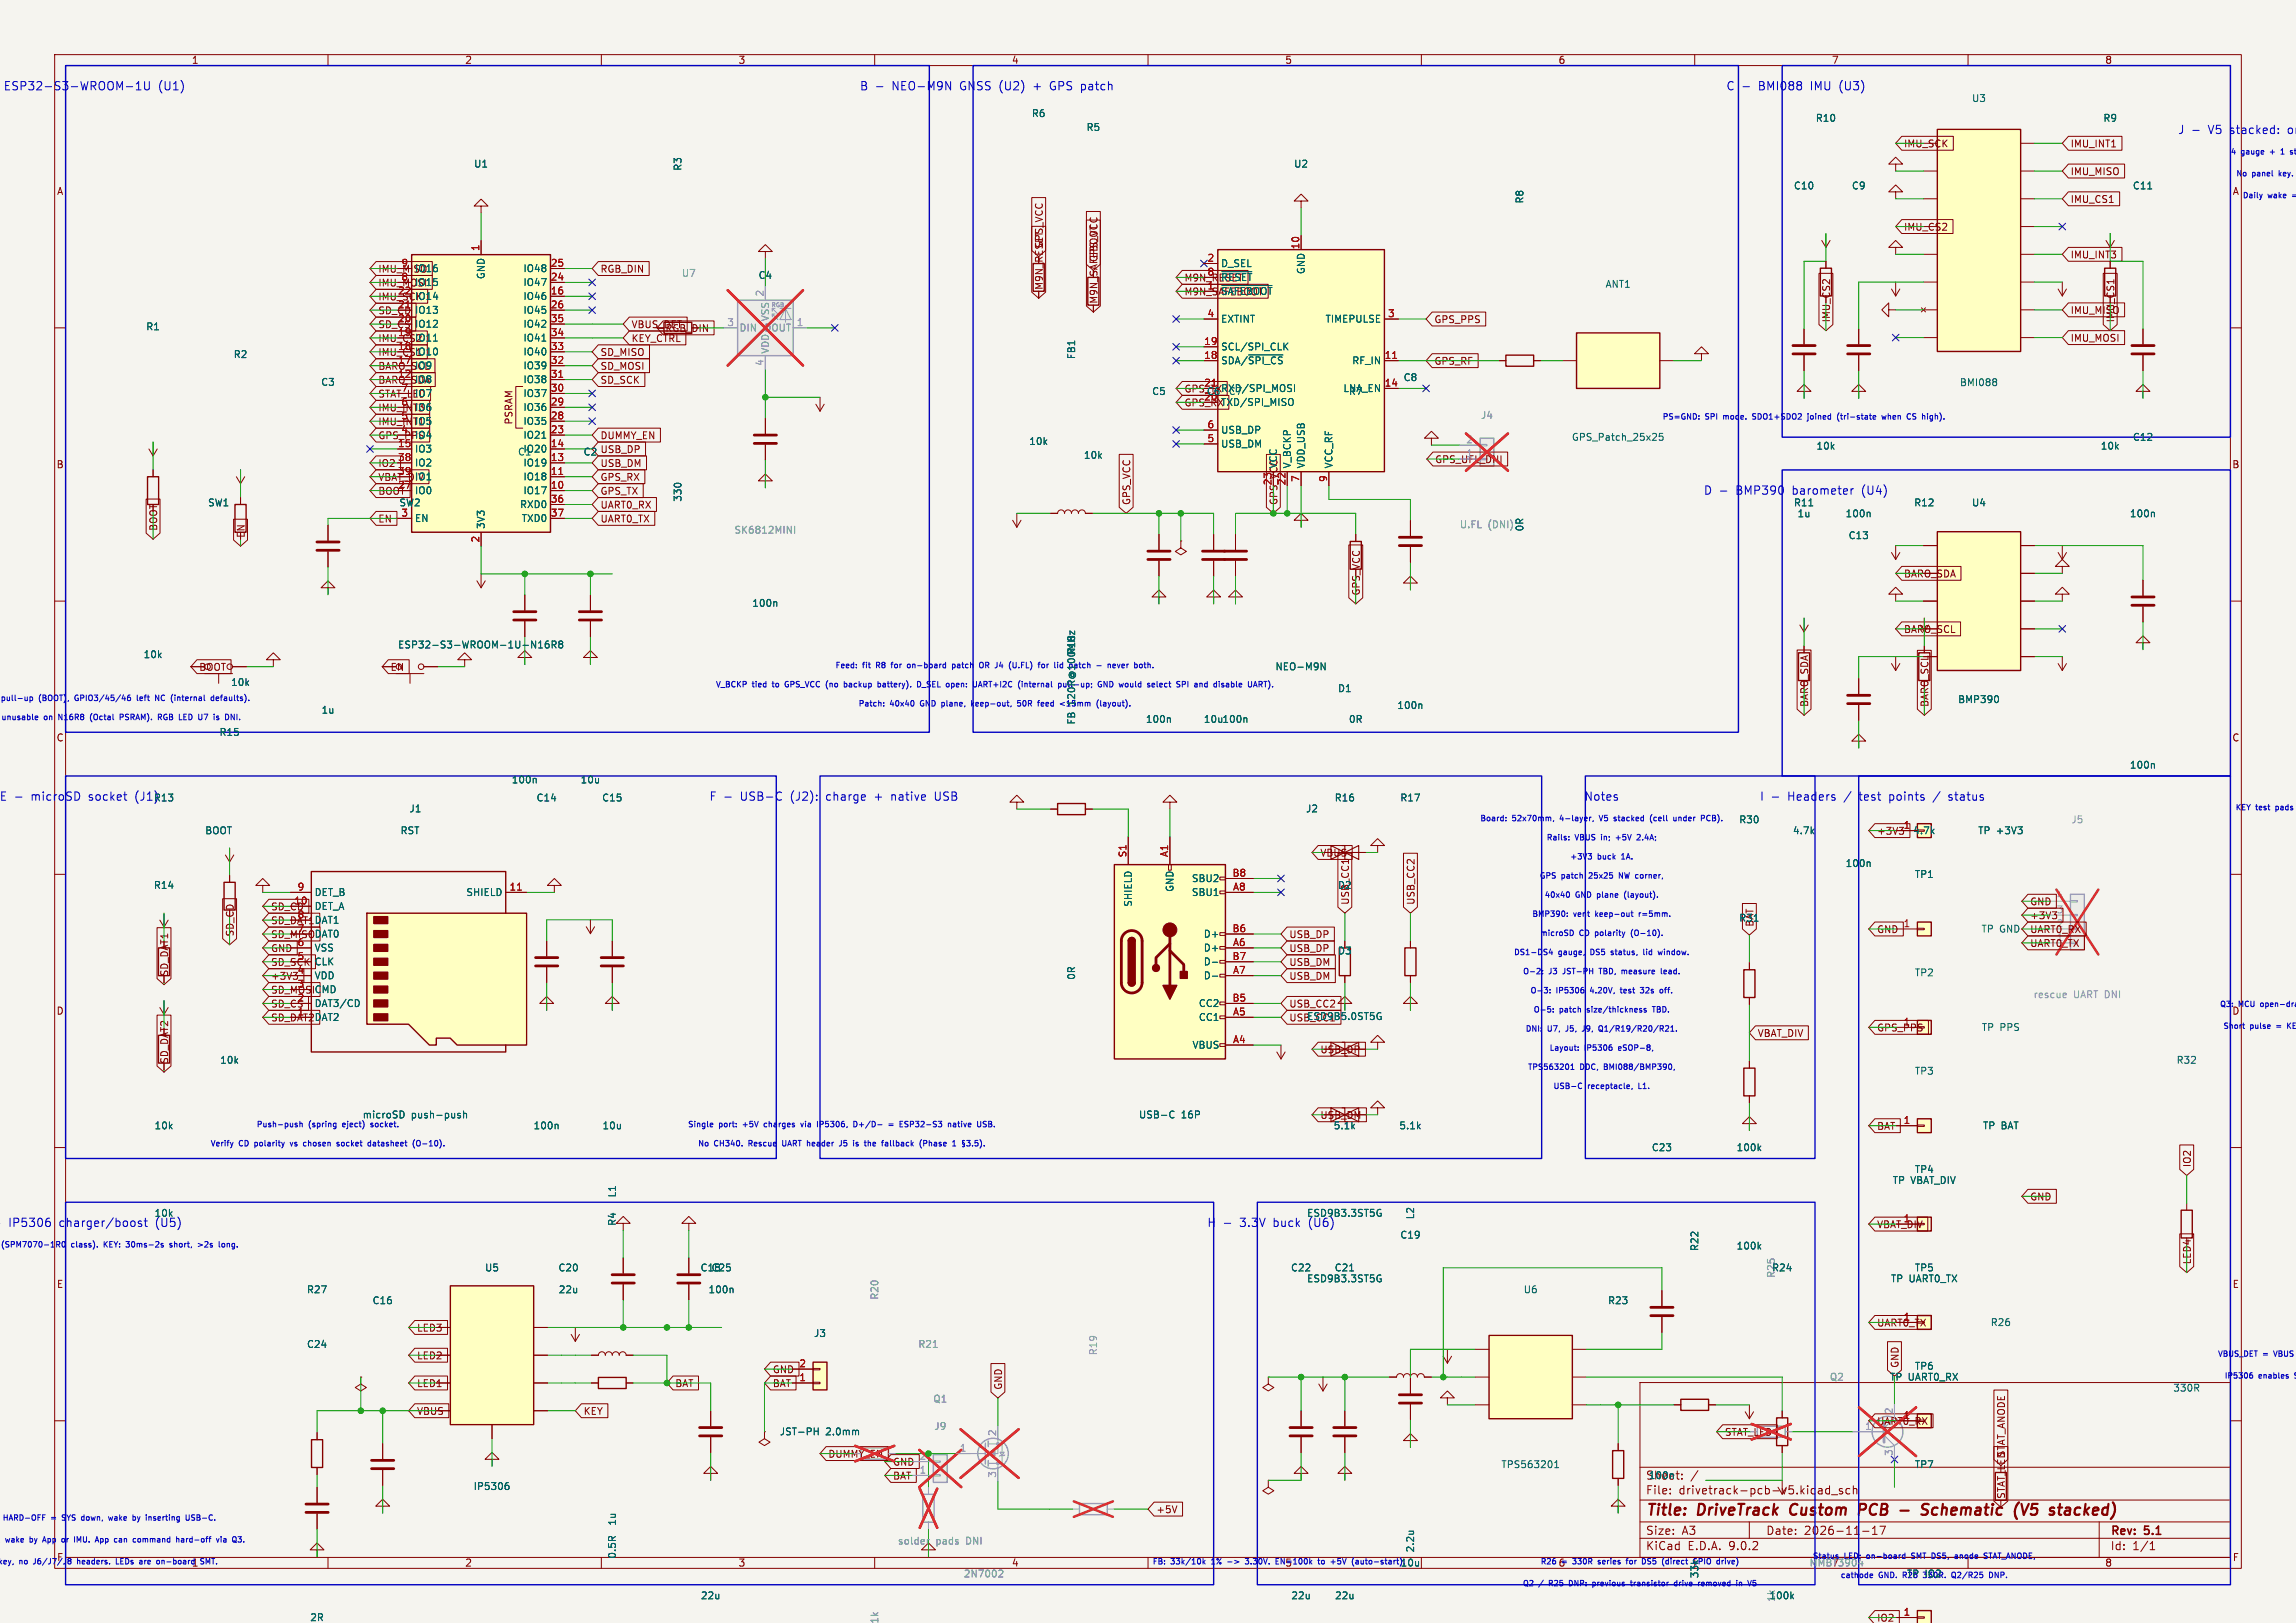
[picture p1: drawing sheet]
<svg xmlns="http://www.w3.org/2000/svg" width="420mm" height="297mm" viewBox="0 0 420 297" stroke-linecap="round" stroke-linejoin="round" font-family="sans-serif">
<defs><g id="words">
<g font-size="2.8" fill="#840000">
<text x="301" y="277.9">Title:</text>
<text x="310.6" y="277.9">DriveTrack</text>
<text x="328.3" y="277.9">Custom</text>
<text x="341.7" y="277.9">PCB</text>
<text x="350" y="277.9">-</text>
<text x="354.8" y="277.9">Schematic</text>
<text x="372.6" y="277.9">(V5</text>
<text x="379.8" y="277.9">stacked)</text>
</g>
<g font-size="2.1" fill="#0000c2">
<text x=".9" y="16.7">ESP32-S3-WROOM-1U</text>
<text x="29.2" y="16.7">(U1)</text>
<text x="157.2" y="16.7">B -</text>
<text x="163.3" y="16.7">NEO-M9N</text>
<text x="175.8" y="16.7">GNSS (U2)</text>
<text x="189.5" y="16.7">+</text>
<text x="192.7" y="16.7">GPS patch</text>
<text x="315.7" y="16.7">C</text>
<text x="321.7" y="16.7">BMI088</text>
<text x="331.4" y="16.7">IMU</text>
<text x="336.7" y="16.7">(U3)</text>
<text x="398.4" y="24.7">J -</text>
<text x="404" y="24.7">V5</text>
<text x="408.1" y="24.7">stacked:</text>
<text x="418.8" y="24.7">on</text>
<text x="311.6" y="90.7">D -</text>
<text x="317.6" y="90.7">BMP390</text>
<text x="328.1" y="90.7">barometer</text>
<text x="340.9" y="90.7">(U4)</text>
<text x="-.1" y="146.7">E -</text>
<text x="5.8" y="146.7">microSD</text>
<text x="16.4" y="146.7">socket</text>
<text x="25" y="146.7">(J1)</text>
<text x="129.7" y="146.7">F -</text>
<text x="135.5" y="146.7">USB-C</text>
<text x="144.8" y="146.7">(J2):</text>
<text x="151.4" y="146.7">charge</text>
<text x="160.4" y="146.7">+</text>
<text x="163.6" y="146.7">native</text>
<text x="171.7" y="146.7">USB</text>
<text x="289.7" y="146.7">Notes</text>
<text x="327.1" y="146.7">Headers</text>
<text x="337.5" y="146.7">/</text>
<text x="340.4" y="146.7">test</text>
<text x="346" y="146.7">points</text>
<text x="354.3" y="146.7">/</text>
<text x="357.2" y="146.7">status</text>
<text x="1.7" y="224.7">IP5306</text>
<text x="11.1" y="224.7">charger/boost</text>
<text x="28.8" y="224.7">(U5)</text>
<text x="220.8" y="224.7">H</text>
<text x="226.9" y="224.7">3.3V</text>
<text x="233.1" y="224.7">buck</text>
</g>
<g font-size="2.1" fill="#006464">
<text x="239.7" y="224.7">(U6)</text>
<text x="301" y="271">Sheet:</text>
</g>
<g font-size="2.1" fill="#840000">
<text x="301" y="273.7">File:</text>
<text x="307.1" y="273.7">drivetrack-pcb-v5.kicad_sch</text>
<text x="301" y="281.1">Size:</text>
<text x="307.6" y="281.1">A3</text>
<text x="323" y="281.1">Date:</text>
<text x="330" y="281.1">2026-11-17</text>
<text x="386" y="281.3">Rev:</text>
<text x="392.4" y="281.3">5.1</text>
<text x="301" y="283.9">KiCad</text>
<text x="308.7" y="283.9">E.D.A.</text>
<text x="316.3" y="283.9">9.0.2</text>
<text x="386" y="283.9">Id:</text>
<text x="390.1" y="283.9">1/1</text>
</g>
<g font-size="1.8" fill="#840000">
<text x="35" y="11.9">1</text>
<text x="85" y="11.9">2</text>
<text x="135" y="11.9">3</text>
<text x="185" y="11.9">4</text>
<text x="235" y="11.9">5</text>
<text x="285" y="11.9">6</text>
<text x="335" y="11.9">7</text>
<text x="385" y="11.9">8</text>
<text x="348.2" y="27.2">IMU_SCK</text>
<text x="378.7" y="27.2">IMU_INT1</text>
<text x="10.3" y="35.9">A</text>
<text x="378.7" y="32.3">IMU_MISO</text>
<text x="408.3" y="35.9">A</text>
<text x="378.7" y="37.3">IMU_CS1</text>
<text x="191" y="45.5" transform="rotate(-90 191 45.5)">GPS_VCC</text>
<text x="348.2" y="42.4">IMU_CS2</text>
<text x="378.7" y="47.5">IMU_INT3</text>
<text x="69.1" y="52.6">IMU_MOSI</text>
<text x="69.1" y="50.1">IMU_MISO</text>
<text x="109.7" y="50.1">RGB_DIN</text>
<text x="191" y="53.1" transform="rotate(-90 191 53.1)">M9N_RESET</text>
<text x="201" y="48.1" transform="rotate(-90 201 48.1)">GPS_VCC</text>
<text x="216.6" y="51.7">M9N_RESET</text>
<text x="69.1" y="55.2">IMU_SCK</text>
<text x="201" y="55.7" transform="rotate(-90 201 55.7)">M9N_SAFEBOOT</text>
<text x="216.6" y="54.3">M9N_SAFEBOOT</text>
<text x="262.3" y="59.3">GPS_PPS</text>
<text x="335" y="59.1" transform="rotate(-90 335 59.1)">IMU_CS2</text>
<text x="378.7" y="57.7">IMU_MISO</text>
<text x="387" y="59.1" transform="rotate(-90 387 59.1)">IMU_CS1</text>
<text x="69.1" y="65.3">IMU_CS1</text>
<text x="69.1" y="62.8">IMU_CS2</text>
<text x="69.1" y="60.3">SD_CS</text>
<text x="109.7" y="65.3">SD_MISO</text>
<text x="115.4" y="62.8">KEY_CTRL</text>
<text x="115.4" y="60.3">VBUS_DET</text>
<text x="121.6" y="61">RGB_DIN</text>
<text x="378.7" y="62.7">IMU_MOSI</text>
<text x="69.1" y="70.4">BARO_SDA</text>
<text x="69.1" y="67.9">BARO_SCL</text>
<text x="109.7" y="67.9">SD_MOSI</text>
<text x="109.7" y="70.4">SD_SCK</text>
<text x="262.3" y="67">GPS_RF</text>
<text x="69.1" y="75.5">IMU_INT3</text>
<text x="69.1" y="73">STAT_LED</text>
<text x="93.9" y="77.8" transform="rotate(-90 93.9 77.8)">PSRAM</text>
<text x="216.6" y="74.6">GPS_RXTXD/SPI_MISO</text>
<text x="216.6" y="72">GPS_TXRXD/SPI_MOSI</text>
<text x="69.1" y="78">IMU_INT1</text>
<text x="69.1" y="80.6">GPS_PPS</text>
<text x="109.7" y="80.6">DUMMY_EN</text>
<text x="109.7" y="83.1">USB_DP</text>
<text x="10.3" y="85.9">B</text>
<text x="69.1" y="85.7">IO2</text>
<text x="69.1" y="88.2">VBAT_DIV</text>
<text x="109.7" y="85.7">USB_DM</text>
<text x="109.7" y="88.2">GPS_RX</text>
<text x="262.4" y="85">GPS_UFL_DNI</text>
<text x="408.2" y="85.9">B</text>
<text x="69.1" y="90.7">BOOT</text>
<text x="69.1" y="95.8">EN</text>
<text x="109.7" y="93.3">UART0_RX</text>
<text x="109.7" y="90.7">GPS_TX</text>
<text x="109.7" y="95.8">UART0_TX</text>
<text x="207" y="92.5" transform="rotate(-90 207 92.5)">GPS_VCC</text>
<text x="233.9" y="92.5" transform="rotate(-90 233.9 92.5)">GPS_VCC</text>
<text x="29" y="97.2" transform="rotate(-90 29 97.2)">BOOT</text>
<text x="45" y="98.5" transform="rotate(-90 45 98.5)">EN</text>
<text x="348.2" y="105.9">BARO_SDA</text>
<text x="249" y="109.1" transform="rotate(-90 249 109.1)">GPS_VCC</text>
<text x="348.2" y="116">BARO_SCL</text>
<text x="36.3" y="123">BOOT</text>
<text x="71.3" y="123">EN</text>
<text x="331" y="129.5" transform="rotate(-90 331 129.5)">BARO_SDA</text>
<text x="353" y="129.5" transform="rotate(-90 353 129.5)">BARO_SCL</text>
<text x="10.3" y="135.9">C</text>
<text x="408.2" y="135.9">C</text>
<text x="343.3" y="153">+3V3</text>
<text x="241.4" y="157">VBUS</text>
<text x="49.5" y="166.8">SD_CD</text>
<text x="247" y="165.7" transform="rotate(-90 247 165.7)">USB_CC1</text>
<text x="259" y="165.7" transform="rotate(-90 259 165.7)">USB_CC2</text>
<text x="371.3" y="165.9">GND</text>
<text x="376.1" y="167.2">3</text>
<text x="43" y="171.5" transform="rotate(-90 43 171.5)">SD_CD</text>
<text x="49.5" y="171.9">SD_MISO</text>
<text x="49.5" y="169.3">SD_DAT1</text>
<text x="235.7" y="171.9">USB_DP</text>
<text x="321" y="169.7" transform="rotate(-90 321 169.7)">BAT</text>
<text x="343.3" y="171">GND</text>
<text x="371.3" y="173.5">UART0_TX</text>
<text x="371.3" y="171">UART0_RX</text>
<text x="371.3" y="168.4">+3V3</text>
<text x="376.1" y="169.7">2</text>
<text x="376.1" y="172.3">1</text>
<text x="31" y="178.8" transform="rotate(-90 31 178.8)">SD_DAT1</text>
<text x="49.5" y="179.5">+3V3</text>
<text x="49.5" y="177">SD_SCK</text>
<text x="49.5" y="174.4">GND</text>
<text x="235.7" y="179.5">USB_DM</text>
<text x="235.7" y="177">USB_DM</text>
<text x="235.7" y="174.4">USB_DP</text>
<text x="10.3" y="185.9">D</text>
<text x="49.5" y="184.6">SD_CS</text>
<text x="49.5" y="182">SD_MOSI</text>
<text x="235.7" y="184.6">USB_CC2</text>
<text x="49.5" y="187.1">SD_DAT2</text>
<text x="321.4" y="190">VBAT_DIV</text>
<text x="343.3" y="189">GPS_PPS</text>
<text x="348.1" y="187.7">1</text>
<text x="31" y="194.8" transform="rotate(-90 31 194.8)">SD_DAT2</text>
<text x="241.4" y="193">USB_DP</text>
<text x="241.4" y="205">USB_DM</text>
<text x="343.3" y="207">BAT</text>
<text x="401" y="213.7" transform="rotate(-90 401 213.7)">IO2</text>
<text x="371.3" y="219.9">GND</text>
<text x="343.3" y="225">VBAT_DIV</text>
<text x="401" y="231.5" transform="rotate(-90 401 231.5)">LED4</text>
<text x="10.3" y="235.9">E</text>
<text x="408.3" y="235.9">E</text>
<text x="76.2" y="243.9">LED3</text>
<text x="343.3" y="243">UART0_TX</text>
<text x="76.2" y="249">LED2</text>
<text x="141.3" y="251.5">GND</text>
<text x="347.5" y="250.4" transform="rotate(-90 347.5 250.4)">GND</text>
<text x="76.2" y="254">LED1</text>
<text x="123.4" y="254">BAT</text>
<text x="141.3" y="254">BAT</text>
<text x="183.5" y="254.4" transform="rotate(-90 183.5 254.4)">GND</text>
<text x="106.7" y="259.1">KEY</text>
<text x="343.3" y="261">UART0_RX</text>
<text x="163.3" y="268.4">GND</text>
<text x="367" y="266.8" transform="rotate(-90 367 266.8)">STAT_ANODE</text>
<text x="163.3" y="271">BAT</text>
<text x="367" y="274.4" transform="rotate(-90 367 274.4)">STAT_LED</text>
<text x="211.4" y="277.1">+5V</text>
<text x="85" y="286.9">2</text>
<text x="135" y="286.9">3</text>
<text x="185" y="286.9">4</text>
<text x="385" y="286.9">8</text>
<text x="408.3" y="285.9">F</text>
<text x="343.3" y="297">IO2</text>
</g>
<g font-size="1.8" fill="#006464">
<text x="188.7" y="21.6">R6</text>
<text x="332.1" y="22.5">R10</text>
<text x="360.6" y="18.9">U3</text>
<text x="384.7" y="22.5">R9</text>
<text x="198.7" y="24.2">R5</text>
<text x="86.6" y="30.9">U1</text>
<text x="124.9" y="31.3" transform="rotate(-90 124.9 31.3)">R3</text>
<text x="236.6" y="30.9">U2</text>
<text x="328.1" y="34.9">C10</text>
<text x="338.7" y="34.9">C9</text>
<text x="390.1" y="34.9">C11</text>
<text x="278.9" y="37.3" transform="rotate(-90 278.9 37.3)">R8</text>
<text x="75.8" y="50">IO16</text>
<text x="75.8" y="52.5">IO15</text>
<text x="88.9" y="51.2" transform="rotate(-90 88.9 51.2)">GND</text>
<text x="95.6" y="50">IO48</text>
<text x="95.6" y="52.5">IO47</text>
<text x="138.7" y="51.2">C4</text>
<text x="223.3" y="49.1">D_SEL</text>
<text x="223.3" y="51.6">~{RESET}</text>
<text x="238.9" y="50.3" transform="rotate(-90 238.9 50.3)">GND</text>
<text x="293.6" y="52.9">ANT1</text>
<text x="75.8" y="55.1">IO14</text>
<text x="75.8" y="57.6">IO13</text>
<text x="95.6" y="55.1">IO46</text>
<text x="95.6" y="57.6">IO45</text>
<text x="223.3" y="54.2">~{SAFEBOOT}</text>
<text x="223.3" y="59.2">EXTINT</text>
<text x="242.4" y="59.2">TIMEPULSE</text>
<text x="26.7" y="60.6">R1</text>
<text x="42.7" y="65.7">R2</text>
<text x="75.8" y="60.2">IO12</text>
<text x="75.8" y="62.7">IO11</text>
<text x="75.8" y="65.2">IO10</text>
<text x="95.6" y="60.2">IO42</text>
<text x="95.6" y="62.7">IO41</text>
<text x="95.6" y="65.2">IO40</text>
<text x="196.9" y="65.8" transform="rotate(-90 196.9 65.8)">FB1</text>
<text x="223.3" y="64.3">SCL/SPI_CLK</text>
<text x="58.7" y="70.8">C3</text>
<text x="75.8" y="67.8">IO9</text>
<text x="75.8" y="70.3">IO8</text>
<text x="95.6" y="67.8">IO39</text>
<text x="95.6" y="70.3">IO38</text>
<text x="220.2" y="70.8">21</text>
<text x="223.3" y="66.9">SDA/~{SPI_CS}</text>
<text x="223.3" y="71.9">RXD/SPI_MOSI</text>
<text x="245.6" y="71.9">LNA_EN</text>
<text x="247.3" y="66.9">RF_IN</text>
<text x="256.7" y="69.9">C8</text>
<text x="358.4" y="70.9">BMI088</text>
<text x="75.8" y="72.9">IO7</text>
<text x="75.8" y="75.4">IO6</text>
<text x="75.8" y="77.9">IO5</text>
<text x="95.6" y="72.9">IO37</text>
<text x="95.6" y="75.4">IO36</text>
<text x="95.6" y="77.9">IO35</text>
<text x="210.7" y="72.5">C5</text>
<text x="220.2" y="73.4">20</text>
<text x="220.7" y="72.5">C6</text>
<text x="223.3" y="74.5">TXD/SPI_MISO</text>
<text x="224.7" y="72.5">C7</text>
<text x="246.7" y="72.5">R7</text>
<text x="75.8" y="80.5">IO4</text>
<text x="75.8" y="83">IO3</text>
<text x="94.7" y="83.6">C1</text>
<text x="95.6" y="80.5">IO21</text>
<text x="95.6" y="83">IO20</text>
<text x="106.7" y="83.6">C2</text>
<text x="188.2" y="81.6">10k</text>
<text x="223.3" y="79.6">USB_DP</text>
<text x="223.3" y="82.1">USB_DM</text>
<text x="287.4" y="80.9">GPS_Patch_25x25</text>
<text x="332.2" y="82.5">10k</text>
<text x="384.2" y="82.5">10k</text>
<text x="390.1" y="80.9">C12</text>
<text x="75.8" y="85.6">IO2</text>
<text x="75.8" y="88.1">IO1</text>
<text x="95.6" y="85.6">IO19</text>
<text x="95.6" y="88.1">IO18</text>
<text x="198.2" y="84.2">10k</text>
<text x="233.8" y="85.8" transform="rotate(-90 233.8 85.8)">VCC</text>
<text x="236.3" y="85.8" transform="rotate(-90 236.3 85.8)">V_BCKP</text>
<text x="238.9" y="85.8" transform="rotate(-90 238.9 85.8)">VDD_USB</text>
<text x="243.9" y="85.8" transform="rotate(-90 243.9 85.8)">VCC_RF</text>
<text x="38" y="92.9">SW1</text>
<text x="73" y="92.9">SW2</text>
<text x="75.8" y="90.6">IO0</text>
<text x="75.8" y="95.7">EN</text>
<text x="95" y="93.2">RXD0</text>
<text x="95.3" y="95.7">TXD0</text>
<text x="95.6" y="90.6">IO17</text>
<text x="124.9" y="91.9" transform="rotate(-90 124.9 91.9)">330</text>
<text x="328.1" y="92.9">R11</text>
<text x="328.7" y="94.9">1u</text>
<text x="337.5" y="94.9">100n</text>
<text x="350.1" y="92.9">R12</text>
<text x="360.6" y="92.9">U4</text>
<text x="389.5" y="94.9">100n</text>
<text x="88.9" y="96.9" transform="rotate(-90 88.9 96.9)">3V3</text>
<text x="278.9" y="97.3" transform="rotate(-90 278.9 97.3)">0R</text>
<text x="338.1" y="98.9">C13</text>
<text x="137.5" y="111.2">100n</text>
<text x="72.7" y="118.9">ESP32-S3-WROOM-1U-N16R8</text>
<text x="26.2" y="120.6">10k</text>
<text x="42.2" y="125.7">10k</text>
<text x="196.9" y="120" transform="rotate(-90 196.9 120)">R18</text>
<text x="233.2" y="122.9">NEO-M9N</text>
<text x="58.7" y="130.8">1u</text>
<text x="196.9" y="129.2" transform="rotate(-90 196.9 129.2)">120R@100MHz</text>
<text x="244.7" y="126.9">D1</text>
<text x="255.5" y="129.9">100n</text>
<text x="358.1" y="128.9">BMP390</text>
<text x="40.1" y="134.9">R15</text>
<text x="196.9" y="132.7" transform="rotate(-90 196.9 132.7)">FB</text>
<text x="209.5" y="132.5">100n</text>
<text x="220.1" y="132.5">10u 100n</text>
<text x="246.7" y="132.5">0R</text>
<text x="93.5" y="143.6">100n</text>
<text x="106.1" y="143.6">10u</text>
<text x="389.5" y="140.9">100n</text>
<text x="28.1" y="146.9">R13</text>
<text x="74.8" y="148.9">J1</text>
<text x="98.1" y="146.9">C14</text>
<text x="110.1" y="146.9">C15</text>
<text x="238.8" y="148.9">J2</text>
<text x="244.1" y="146.9">R16</text>
<text x="256.1" y="146.9">R17</text>
<text x="37.4" y="152.9">BOOT</text>
<text x="73.2" y="152.9">RST</text>
<text x="318.1" y="150.9">R30</text>
<text x="327.9" y="152.9">4.7k</text>
<text x="349.9" y="152.9">4.7k</text>
<text x="361.8" y="152.9">TP +3V3</text>
<text x="217.9" y="161.6">SBU2</text>
<text x="337.5" y="158.9">100n</text>
<text x="350.2" y="160.9">TP1</text>
<text x="28.1" y="162.9">R14</text>
<text x="57.5" y="164.2">DET_B</text>
<text x="57.5" y="166.7">DET_A</text>
<text x="85.2" y="164.2">SHIELD</text>
<text x="207.2" y="166" transform="rotate(-90 207.2 166)">SHIELD</text>
<text x="214.9" y="163.3" transform="rotate(-90 214.9 163.3)">GND</text>
<text x="217.9" y="164.2">SBU1</text>
<text x="244.7" y="162.9">D2</text>
<text x="57.5" y="169.2">DAT1</text>
<text x="57.5" y="171.8">DAT0</text>
<text x="220.1" y="171.8">D+</text>
<text x="318.1" y="168.9">R31</text>
<text x="362.4" y="170.9">TP GND</text>
<text x="57.5" y="174.3">VSS</text>
<text x="57.5" y="176.9">CLK</text>
<text x="57.5" y="179.4">VDD</text>
<text x="196.9" y="179.4" transform="rotate(-90 196.9 179.4)">0R</text>
<text x="220.1" y="174.3">D+</text>
<text x="220.1" y="176.9">D-</text>
<text x="220.1" y="179.4">D-</text>
<text x="244.7" y="174.9">D3</text>
<text x="350.2" y="178.9">TP2</text>
<text x="57.5" y="181.9">CMD</text>
<text x="57.5" y="184.5">DAT3/CD</text>
<text x="219.2" y="184.5">CC2</text>
<text x="57.5" y="187">DAT2</text>
<text x="219.2" y="187">CC1</text>
<text x="235.7" y="187.1">USB_CC1</text>
<text x="239" y="186.9">ESD9B5.0ST5G</text>
<text x="362.4" y="188.9">TP PPS</text>
<text x="40.2" y="194.9">10k</text>
<text x="218" y="192.1">VBUS</text>
<text x="350.2" y="196.9">TP3</text>
<text x="398.1" y="194.9">R32</text>
<text x="28.2" y="206.9">10k</text>
<text x="66.3" y="204.9">microSD</text>
<text x="75.2" y="204.9">push-push</text>
<text x="97.5" y="206.9">100n</text>
<text x="110.1" y="206.9">10u</text>
<text x="208.2" y="204.9">USB-C</text>
<text x="216.1" y="204.9">16P</text>
<text x="243.9" y="206.9">5.1k</text>
<text x="255.9" y="206.9">5.1k</text>
<text x="362.6" y="206.9">TP BAT</text>
<text x="302.1" y="210.9">C23</text>
<text x="317.6" y="210.9">100k</text>
<text x="350.2" y="214.9">TP4</text>
<text x="112.9" y="219.2" transform="rotate(-90 112.9 219.2)">L1</text>
<text x="346.1" y="216.9">TP VBAT_DIV</text>
<text x="28.2" y="222.9">10k</text>
<text x="112.9" y="224.4" transform="rotate(-90 112.9 224.4)">R4</text>
<text x="239" y="222.9">ESD9B3.3ST5G</text>
<text x="256.1" y="226.9">C19</text>
<text x="258.9" y="223.2" transform="rotate(-90 258.9 223.2)">L2</text>
<text x="88.6" y="232.9">U5</text>
<text x="102.1" y="232.9">C20</text>
<text x="128.1" y="232.9">C18</text>
<text x="130.1" y="232.9">C25</text>
<text x="236.1" y="232.9">C22</text>
<text x="244.1" y="232.9">C21</text>
<text x="310.9" y="229" transform="rotate(-90 310.9 229)">R22</text>
<text x="317.6" y="228.9">100k</text>
<text x="324.1" y="232.9">R24</text>
<text x="350.2" y="232.9">TP5</text>
<text x="56.1" y="236.9">R27</text>
<text x="68.1" y="238.9">C16</text>
<text x="102.1" y="236.9">22u</text>
<text x="129.5" y="236.9">100n</text>
<text x="239" y="234.9">ESD9B3.3ST5G</text>
<text x="278.6" y="236.9">U6</text>
<text x="294.1" y="238.9">R23</text>
<text x="345.8" y="234.9">TP UART0_TX</text>
<text x="148.8" y="244.9">J3</text>
<text x="364.1" y="242.9">R26</text>
<text x="56.1" y="246.9">C24</text>
<text x="350.2" y="250.9">TP6</text>
<text x="345.6" y="252.9">TP UART0_RX</text>
<text x="397.4" y="254.9">330R</text>
<text x="142.6" y="262.9">JST-PH</text>
<text x="151" y="262.9">2.0mm</text>
<text x="274.5" y="268.9">TPS563201</text>
<text x="350.2" y="268.9">TP7</text>
<text x="86.5" y="272.9">IP5306</text>
<text x="301.5" y="270.9">100n</text>
<text x="112.9" y="279.3" transform="rotate(-90 112.9 279.3)">1u</text>
<text x="112.9" y="285.3" transform="rotate(-90 112.9 285.3)">0.5R</text>
<text x="256.1" y="286.9">10u</text>
<text x="258.9" y="284.2" transform="rotate(-90 258.9 284.2)">2.2u</text>
<text x="128.1" y="292.9">22u</text>
<text x="236.1" y="292.9">22u</text>
<text x="244.1" y="292.9">22u</text>
<text x="310.9" y="288.9" transform="rotate(-90 310.9 288.9)">33k</text>
<text x="323.6" y="292.9">100k</text>
<text x="324.9" y="293.2" transform="rotate(-90 324.9 293.2)">1k</text>
<text x="348.7" y="288.9">TP IO2</text>
<text x="56.7" y="296.9">2R</text>
</g>
<g font-size="1.8" fill="#a90000">
<text x="87.7" y="46" transform="rotate(-90 87.7 46)">1</text>
<text x="220.8" y="48">2</text>
<text x="237.7" y="45.7" transform="rotate(-90 237.7 45.7)">10</text>
<text x="72.7" y="54">22</text>
<text x="73.3" y="48.9">9</text>
<text x="73.3" y="51.4">8</text>
<text x="100.7" y="48.9">25</text>
<text x="100.7" y="51.4">24</text>
<text x="100.7" y="54">16</text>
<text x="220.8" y="50.5">8</text>
<text x="220.8" y="53">1</text>
<text x="69.1" y="57.7">SD_CD</text>
<text x="72.7" y="56.5">21</text>
<text x="72.7" y="59">20</text>
<text x="100.7" y="56.5">26</text>
<text x="100.7" y="59">35</text>
<text x="220.8" y="58.1">4</text>
<text x="253.8" y="58.1">3</text>
<text x="72.7" y="61.6">19</text>
<text x="72.7" y="64.1">18</text>
<text x="100.7" y="61.6">34</text>
<text x="100.7" y="64.1">33</text>
<text x="220.2" y="63.2">19</text>
<text x="220.2" y="65.7">18</text>
<text x="253.2" y="65.7">11</text>
<text x="72.7" y="66.7">17</text>
<text x="72.7" y="69.2">12</text>
<text x="73.3" y="71.7">7</text>
<text x="100.7" y="66.7">32</text>
<text x="100.7" y="69.2">31</text>
<text x="100.7" y="71.7">30</text>
<text x="253.2" y="70.8">14</text>
<text x="73.3" y="74.3">6</text>
<text x="73.3" y="76.8">5</text>
<text x="100.7" y="74.3">29</text>
<text x="100.7" y="76.8">28</text>
<text x="72.7" y="81.9">15</text>
<text x="73.3" y="79.4">4</text>
<text x="100.7" y="79.4">23</text>
<text x="100.7" y="81.9">14</text>
<text x="220.8" y="78.4">6</text>
<text x="220.8" y="81">5</text>
<text x="72.7" y="84.4">38</text>
<text x="72.7" y="87">39</text>
<text x="72.7" y="89.5">27</text>
<text x="100.7" y="84.4">13</text>
<text x="100.7" y="87">11</text>
<text x="100.7" y="89.5">10</text>
<text x="232.7" y="88.9" transform="rotate(-90 232.7 88.9)">23</text>
<text x="235.2" y="88.9" transform="rotate(-90 235.2 88.9)">22</text>
<text x="237.7" y="88.3" transform="rotate(-90 237.7 88.3)">7</text>
<text x="242.8" y="88.3" transform="rotate(-90 242.8 88.3)">9</text>
<text x="73.3" y="94.6">3</text>
<text x="100.7" y="92.1">36</text>
<text x="100.7" y="94.6">37</text>
<text x="87.7" y="99.4" transform="rotate(-90 87.7 99.4)">2</text>
<text x="348.1" y="151.7">1</text>
<text x="206.1" y="157" transform="rotate(-90 206.1 157)">S1</text>
<text x="213.7" y="156.9" transform="rotate(-90 213.7 156.9)">A1</text>
<text x="225.4" y="160.5">B8</text>
<text x="53.7" y="165.6">10</text>
<text x="54.3" y="163">9</text>
<text x="93.1" y="163">11</text>
<text x="225.4" y="163">A8</text>
<text x="54.3" y="168.1">8</text>
<text x="54.3" y="170.7">7</text>
<text x="54.3" y="173.2">6</text>
<text x="225.4" y="170.7">B6</text>
<text x="225.4" y="173.2">A6</text>
<text x="348.1" y="169.7">1</text>
<text x="54.3" y="175.7">5</text>
<text x="54.3" y="178.3">4</text>
<text x="225.4" y="175.7">B7</text>
<text x="225.4" y="178.3">A7</text>
<text x="54.3" y="180.8">3</text>
<text x="54.3" y="183.4">2</text>
<text x="54.3" y="185.9">1</text>
<text x="225.4" y="183.4">B5</text>
<text x="225.4" y="185.9">A5</text>
<text x="225.4" y="191">A4</text>
<text x="348.1" y="205.7">1</text>
<text x="348.1" y="223.7">1</text>
<text x="348.1" y="241.7">1</text>
<text x="146.1" y="250.3">2</text>
<text x="146.1" y="252.8">1</text>
<text x="348.1" y="259.7">1</text>
<text x="348.1" y="295.7">1</text>
</g>
<g font-size="1.8" fill="#939391">
<text x="124.6" y="50.9">U7</text>
<text x="140.9" y="58.9" transform="rotate(-90 140.9 58.9)">VSS</text>
<text x="135.2" y="60.9">DIN</text>
<text x="139.7" y="60.9">DOUT</text>
<text x="140.9" y="64.8" transform="rotate(-90 140.9 64.8)">VDD</text>
<text x="270.8" y="76.9">J4</text>
<text x="134.2" y="97.9">SK6812MINI</text>
<text x="266.9" y="96.9">U.FL</text>
<text x="272.2" y="96.9">(DNI)</text>
<text x="378.8" y="150.9">J5</text>
<text x="371.9" y="182.9">rescue</text>
<text x="379.3" y="182.9">UART DNI</text>
<text x="324.9" y="233.9" transform="rotate(-90 324.9 233.9)">R25</text>
<text x="160.9" y="237.9" transform="rotate(-90 160.9 237.9)">R20</text>
<text x="167.9" y="246.9">R21</text>
<text x="200.9" y="248.1" transform="rotate(-90 200.9 248.1)">R19</text>
<text x="170.6" y="256.9">Q1</text>
<text x="334.6" y="252.9">Q2</text>
<text x="170.8" y="261.9">J9</text>
<text x="164.2" y="282.9">solder</text>
<text x="171.2" y="282.9">pads</text>
<text x="176.8" y="282.9">DNI</text>
<text x="330.9" y="286.9">MMBT3904</text>
<text x="335" y="286.9">7</text>
<text x="176.2" y="288.9">2N7002</text>
<text x="160.9" y="297.2" transform="rotate(-90 160.9 297.2)">1k</text>
</g>
<g font-size="1.8" fill="#a5a4a2">
<text x="132.9" y="59.7">3</text>
<text x="139.7" y="54.4" transform="rotate(-90 139.7 54.4)">2</text>
<text x="145.6" y="59.7">1</text>
<text x="139.7" y="67.1" transform="rotate(-90 139.7 67.1)">4</text>
<text x="268.1" y="81.2">2</text>
<text x="268.1" y="83.7">1</text>
<text x="376.1" y="164.7">4</text>
<text x="182.3" y="262.9" transform="rotate(-90 182.3 262.9)">2</text>
<text x="341.1" y="261.7">1</text>
<text x="346.3" y="258.9" transform="rotate(-90 346.3 258.9)">2</text>
<text x="168.1" y="267.2">2</text>
<text x="168.1" y="269.7">1</text>
<text x="175.5" y="265.7">1</text>
<text x="346.3" y="266.5" transform="rotate(-90 346.3 266.5)">3</text>
<text x="182.3" y="270.5" transform="rotate(-90 182.3 270.5)">3</text>
</g>
<g font-size="1.8" fill="#0000c2">
<text x="408.2" y="185.9">D</text>
<text x="10.3" y="285.9">F</text>
<text x="35" y="286.9">1</text>
<text x="235" y="286.9">5</text>
<text x="285" y="286.9">6</text>
</g>
<text font-size="1.8" fill="#009600" x="76.2" y="259.1">VBUS</text>
<g font-size="1.8" fill="#9c9b98">
<text x="315.4" y="263">STAT_LED</text>
<text x="151.4" y="267">DUMMY_EN</text>
</g>
<g font-size="1.4" fill="#0000c2">
<text x="408" y="28.5">4</text>
<text x="409.9" y="28.5">gauge</text>
<text x="415.4" y="28.5">+</text>
<text x="417.7" y="28.5">1</text>
<text x="419.7" y="28.5">sta</text>
<text x="409" y="32.5">No</text>
<text x="411.9" y="32.5">panel</text>
<text x="417.1" y="32.5">key.</text>
<text x="410.2" y="36.5">Daily</text>
<text x="414.8" y="36.5">wake</text>
<text x="419.5" y="36.5">=</text>
<text x="304" y="77">PS=GND:</text>
<text x="311.9" y="77">SPI</text>
<text x="315.4" y="77">mode.</text>
<text x="321" y="77">SDO1+SDO2</text>
<text x="331.4" y="77">joined</text>
<text x="337" y="77">(tri-state</text>
<text x="345.5" y="77">when</text>
<text x="350.3" y="77">CS</text>
<text x="353.3" y="77">high).</text>
<text x="130.8" y="126">V_BCKP</text>
<text x="137.6" y="126">tied</text>
<text x="141.5" y="126">to</text>
<text x="144" y="126">GPS_VCC (no</text>
<text x="152.7" y="122.5">Feed:</text>
<text x="155.3" y="126">backup</text>
<text x="157.8" y="122.5">fit</text>
<text x="160.5" y="122.5">R8</text>
<text x="161.8" y="126">battery).</text>
<text x="163.5" y="122.5">for</text>
<text x="166.7" y="122.5">on-board</text>
<text x="169.2" y="126">D_SEL</text>
<text x="174.8" y="126">open:</text>
<text x="175.1" y="122.5">patch</text>
<text x="180" y="126">UART+I2C</text>
<text x="180.4" y="122.5">OR J4</text>
<text x="186.3" y="122.5">(U.FL)</text>
<text x="188.5" y="126">(internal</text>
<text x="191.9" y="122.5">for</text>
<text x="198.1" y="122.5">patch</text>
<text x="203.3" y="122.5">-</text>
<text x="203.6" y="126">GND would</text>
<text x="205.6" y="122.5">never</text>
<text x="210.7" y="122.5">both.</text>
<text x="213.1" y="126">select</text>
<text x="218.7" y="126">SPI</text>
<text x="222.2" y="126">and</text>
<text x="226" y="126">disable</text>
<text x="232.5" y="126">UART).</text>
<text x=".4" y="132">unusable</text>
<text x=".5" y="128.5">pull-up</text>
<text x="7.6" y="128.5">(BOOT),</text>
<text x="8.3" y="132">on</text>
<text x="11.1" y="132">N16R8</text>
<text x="14.4" y="128.5">GPIO3/45/46</text>
<text x="17.2" y="132">(Octal</text>
<text x="22.9" y="132">PSRAM).</text>
<text x="26" y="128.5">left</text>
<text x="29.6" y="128.5">NC</text>
<text x="30.1" y="132">RGB</text>
<text x="32.7" y="128.5">(internal</text>
<text x="34.2" y="132">LED</text>
<text x="38" y="132">U7</text>
<text x="40.3" y="128.5">defaults).</text>
<text x="41.1" y="132">is</text>
<text x="43.4" y="132">DNI.</text>
<text x="157" y="129.5">Patch:</text>
<text x="162.8" y="129.5">40x40</text>
<text x="168.5" y="129.5">GND plane,</text>
<text x="178.4" y="129.5">keep-out,</text>
<text x="187.1" y="129.5">50R</text>
<text x="191.1" y="129.5">feed</text>
<text x="202.3" y="129.5">(layout).</text>
<text x="408.8" y="148.5">KEY</text>
<text x="412.6" y="148.5">test</text>
<text x="416.5" y="148.5">pads</text>
<text x="270.7" y="150.5">Board:</text>
<text x="276.6" y="150.5">52x70mm,</text>
<text x="282.8" y="154">Rails:</text>
<text x="285.6" y="150.5">4-layer,</text>
<text x="288.1" y="154">VBUS</text>
<text x="293" y="150.5">V5</text>
<text x="293.1" y="154">in;</text>
<text x="295.9" y="150.5">stacked</text>
<text x="296" y="154">+5V</text>
<text x="300.2" y="154">2.4A;</text>
<text x="302.8" y="150.5">(cell</text>
<text x="307.3" y="150.5">under</text>
<text x="312.6" y="150.5">PCB).</text>
<text x="281.6" y="161">GPS</text>
<text x="285.6" y="161">patch</text>
<text x="287.1" y="157.5">+3V3</text>
<text x="290.9" y="161">25x25</text>
<text x="292.2" y="157.5">buck</text>
<text x="296.6" y="161">NW corner,</text>
<text x="296.8" y="157.5">1A.</text>
<text x="280.2" y="168">BMP390:</text>
<text x="282.5" y="164.5">40x40</text>
<text x="287.8" y="168">vent</text>
<text x="288.2" y="164.5">GND plane</text>
<text x="292" y="168">keep-out</text>
<text x="297.5" y="164.5">(layout).</text>
<text x="300.2" y="168">r=5mm.</text>
<text x="281.6" y="171.5">microSD</text>
<text x="288.9" y="171.5">CD</text>
<text x="292" y="171.5">polarity</text>
<text x="298.8" y="171.5">(O-10).</text>
<text x="276.8" y="175">DS1-DS4</text>
<text x="278.5" y="178.5">O-2:</text>
<text x="283.3" y="178.5">J3</text>
<text x="285.1" y="175">gauge,</text>
<text x="286.1" y="178.5">JST-PH</text>
<text x="291.1" y="175">DS5</text>
<text x="293" y="178.5">TBD,</text>
<text x="295.1" y="175">status,</text>
<text x="297.3" y="178.5">measure</text>
<text x="301.3" y="175">lid</text>
<text x="304.3" y="175">window.</text>
<text x="304.8" y="178.5">lead.</text>
<text x="279.9" y="182">O-3:</text>
<text x="280.4" y="185.5">O-5:</text>
<text x="284.7" y="182">IP5306</text>
<text x="285.3" y="185.5">patch</text>
<text x="290.5" y="185.5">size/thickness</text>
<text x="291.1" y="182">4.20V,</text>
<text x="296.9" y="182">test</text>
<text x="300.8" y="182">32s</text>
<text x="302.8" y="185.5">TBD.</text>
<text x="304.6" y="182">off.</text>
<text x="406" y="184.5">Q3:</text>
<text x="409.5" y="184.5">MCU</text>
<text x="413.7" y="184.5">open-drain</text>
<text x="279" y="189">DNI:</text>
<text x="283.1" y="189">U7,</text>
<text x="286.6" y="189">J5,</text>
<text x="289.9" y="189">J9,</text>
<text x="293.2" y="189">Q1/R19/R20/R21.</text>
<text x="406.6" y="188.5">Short</text>
<text x="411.6" y="188.5">pulse</text>
<text x="416.6" y="188.5">=</text>
<text x="418.9" y="188.5">KEY</text>
<text x="279.4" y="196">TPS563201</text>
<text x="283.4" y="192.5">Layout:</text>
<text x="289" y="196">DDC,</text>
<text x="289.8" y="192.5">IP5306</text>
<text x="293.6" y="196">BMI088/BMP390,</text>
<text x="296.2" y="192.5">eSOP-8,</text>
<text x="284.1" y="199.5">USB-C</text>
<text x="290.4" y="199.5">receptacle,</text>
<text x="299.9" y="199.5">L1.</text>
<text x="38.4" y="210">Verify</text>
<text x="43.7" y="210">CD</text>
<text x="46.8" y="210">polarity</text>
<text x="46.9" y="206.5">Push-push</text>
<text x="53.6" y="210">vs</text>
<text x="56.2" y="210">chosen</text>
<text x="56.4" y="206.5">(spring</text>
<text x="62.6" y="210">socket</text>
<text x="62.9" y="206.5">eject)</text>
<text x="68.3" y="206.5">socket.</text>
<text x="68.5" y="210">datasheet</text>
<text x="77" y="210">(O-10).</text>
<text x="125.8" y="206.5">Single</text>
<text x="127.6" y="210">No</text>
<text x="130.6" y="210">CH340.</text>
<text x="131.5" y="206.5">port:</text>
<text x="136.1" y="206.5">+5V</text>
<text x="137.1" y="210">Rescue</text>
<text x="140.2" y="206.5">charges</text>
<text x="143.6" y="210">UART header</text>
<text x="147.2" y="206.5">via</text>
<text x="150.4" y="206.5">IP5306,</text>
<text x="154.5" y="210">J5</text>
<text x="157.3" y="210">is</text>
<text x="157.3" y="206.5">D+/D-</text>
<text x="159.6" y="210">the</text>
<text x="163" y="210">fallback</text>
<text x="164" y="206.5">=</text>
<text x="166.3" y="206.5">ESP32-S3</text>
<text x="170.2" y="210">(Phase</text>
<text x="175.4" y="206.5">native</text>
<text x="176.5" y="210">1</text>
<text x="181" y="206.5">USB.</text>
<text x=".8" y="228.5">(SPM7070-1R0</text>
<text x="13.8" y="228.5">class).</text>
<text x="20" y="228.5">KEY:</text>
<text x="24.3" y="228.5">30ms-2s</text>
<text x="32.5" y="228.5">short,</text>
<text x="37.9" y="228.5">&gt;2s</text>
<text x="42" y="228.5">long.</text>
<text x="405.6" y="248.5">VBUS_DET =</text>
<text x="416.2" y="248.5">VBUS</text>
<text x="406.8" y="252.5">IP5306</text>
<text x="413.2" y="252.5">enables</text>
<text x="419.9" y="252.5">SY</text>
<text x=".9" y="278.5">HARD-OFF</text>
<text x="9.8" y="278.5">=</text>
<text x="12.1" y="278.5">SYS</text>
<text x="15.9" y="278.5">down,</text>
<text x="21.1" y="278.5">wake</text>
<text x="25.8" y="278.5">by</text>
<text x="28.4" y="278.5">inserting</text>
<text x="36" y="278.5">USB-C.</text>
<text x=".3" y="286.5">key,</text>
<text x="1.5" y="282.5">wake</text>
<text x="4.3" y="286.5">no</text>
<text x="6.2" y="282.5">by</text>
<text x="7.1" y="286.5">J6/J7/J8</text>
<text x="8.8" y="282.5">App</text>
<text x="12.5" y="282.5">or</text>
<text x="15.1" y="282.5">IMU.</text>
<text x="15.4" y="286.5">headers.</text>
<text x="19.2" y="282.5">App</text>
<text x="22.7" y="286.5">LEDs</text>
<text x="22.9" y="282.5">can</text>
<text x="26.6" y="282.5">command</text>
<text x="27.3" y="286.5">are</text>
<text x="30.7" y="286.5">on-board</text>
<text x="34.8" y="282.5">hard-off</text>
<text x="39" y="286.5">SMT.</text>
<text x="42.4" y="282.5">via</text>
<text x="210.8" y="286.5">FB:</text>
<text x="214.2" y="286.5">33k/10k</text>
<text x="221.8" y="286.5">1%</text>
<text x="225" y="286.5">-&gt;</text>
<text x="228.5" y="286.5">3.30V.</text>
<text x="234.3" y="286.5">EN=100k</text>
<text x="242.3" y="286.5">to</text>
<text x="244.9" y="286.5">+5V</text>
<text x="249" y="286.5">(auto-start).</text>
<text x="281.7" y="286.5">R26</text>
<text x="285.7" y="286.5">=</text>
<text x="287.9" y="286.5">330R</text>
<text x="292.8" y="286.5">series</text>
<text x="298.2" y="286.5">for</text>
<text x="301.3" y="286.5">DS5</text>
<text x="305.3" y="286.5">(direct</text>
<text x="311.2" y="286.5">GPIO</text>
<text x="315.8" y="286.5">drive)</text>
<text x="341.6" y="285.5">on-board</text>
<text x="350.1" y="285.5">SMT DS5,</text>
<text x="358.5" y="285.5">anode</text>
<text x="364.1" y="285.5">STAT_ANODE,</text>
<text x="278.5" y="290.5">Q2</text>
<text x="281.5" y="290.5">/</text>
<text x="283.6" y="290.5">R25</text>
<text x="287.5" y="290.5">DNP:</text>
<text x="292" y="290.5">previous</text>
<text x="299.3" y="290.5">transistor</text>
<text x="307.5" y="290.5">drive</text>
<text x="312.1" y="290.5">removed</text>
<text x="319.4" y="290.5">in</text>
<text x="336.6" y="289">cathode</text>
<text x="343.7" y="289">GND.</text>
<text x="357.7" y="289">Q2/R25</text>
<text x="364.8" y="289">DNP.</text>
</g>
<g font-size="1.4" fill="#006464">
<text x="195.1" y="122.5">lid</text>
<text x="196" y="126">pull-up;</text>
<text x="195.4" y="129.5">&lt;15mm</text>
<text x="348.3" y="289">R26</text>
<text x="352.3" y="289">330R.</text>
</g>
<g font-size="1.4" fill="#939391">
<text x="331.5" y="285.5">Status</text>
<text x="337.4" y="285.5">LED:</text>
</g>
<text font-size="1.1" fill="#9c9b98" x="141" y="56.4">RGB</text>
</g></defs>
<path d="M0 0h420v297h-420z" fill="#f5f4ef" stroke="#f5f4ef" stroke-width=".18"/>
<g fill="none" stroke="#840000" stroke-width=".18">
<path d="M10 10h400v277h-400zM12 12h396v273h-396zM60 10v2M110 10v2M160 10v2M210 10v2M260 10v2M310 10v2M360 10v2M376.5 52.9l.7 1.3M377.2 51.6v2.6M378 52.9l-.8 1.3"/>
<path d="M386 47.8v1.3M10 60h2M392 71.6h-1.3l1.3-1.2 1.3 1.2h-1.3v1.3M392 60.2v2.8M392 65v2.8M408 60h2M226 97.8v2.8M10 110h2M226 102.6v2.8M392 106.2v2.8M392 111v2.8M408 110h2"/>
<path d="M10 160h2M408 160h2M30 194.5v1.3M10 210h2M408 210h2M66 252v1.3l-1 .6 1 .6 1-.6-1-.6M66 252h.1M108.2 253.1h1.3M114.5 253.1h1.3M300 253h108v32h-108zM10 260h2M70 275.6h-1.3l1.3-1.3 1.3 1.3h-1.3v1.3"/>
<path d="M300 278.5h108M300 274.5h108M300 268.5h108M305.5 273.2v.2M305.5 272.5v.1M307.7 270.5v.2M307.7 269.8v.1M310.6 269.1l-1.3 1.9M320 278.5v3M334.7 271.9v1.5M334.7 272.5l-.5-.1-.3 .3v.4l.2 .2h.6M335 273.5h1.2"/>
<path d="M337 272.5l-.3-.1-.3 .2 .1 .2 .5 .2v.3h-.6M338.4 272.5l-.5-.1-.2 .3v.4l.1 .2h.6M339 272.5l.2-.1 .4 .1 .1 .9M339 271.9v1.5M342.5 279.7l.4-.4v1.5M343.9 279.3h1l-.7 1.5M384 278.5v6.5M408 260h2M58 283.6h-1.3l1.3-1.3 1.3 1.3h-1.3v1.3M60 285v2M110 285v2M160 285v2"/>
<path d="M210 285v2M260 285v2M300 281.5h108M310 285v2M340.7 280.2h1.2M342.5 280.8h.9M360 285v2M393.3 283.6h.9M393.3 282.5l.4-.4v1.5"/>
</g>
<g fill="none" stroke="#840000" stroke-width=".4">
<path d="M327.7 275.5a1.27 1.27 0 0 0 0 1.6M341 275.2h-.7l-.3 2M341.1 276.2l-1 .1M347.6 276.4h1.5M351.9 276.2l.4 .1a.49 .49 0 0 1 .3 .5 .49 .49 0 0 1-.4 .4h-.5M352.8 275.3a.85 .85 0 0 0-1 .1l-.2 .2 .1 .4M354.3 275.9a.66 .66 0 0 0-.8 .4v.7l.2 .2h.4M369.8 275.2l.4 2 .9-2M371.5 277l.2 .2h.5M372.7 275.2h-.9l-.2 1 .3-.2M377.9 276l.2-.1 .5 .1v1.2M378.6 277.1l-.7 .1"/>
<path d="M378.7 276.3l-.9 .2"/>
</g>
<path d="M390 63.2h4M390 64.8h4M224 100.9h4M224 102.4h4M390 109.2h4M390 110.8h4" fill="none" stroke="#840000" stroke-width=".51"/>
<path d="M392.9 34.6h.7M393.9 93.7l.2 .2v.7M227.9 131.4l.2 .1v.7M393.9 139.7l.2 .2v.7" fill="none" stroke="#006464" stroke-width=".18"/>
<path d="M385 49.1h2v5.1h-2zM29 189.5h2v5h-2zM109.5 252.1h5v2h-5z" fill="none" stroke="#840000" stroke-width=".25"/>
<path d="M168.8 273.5h2.1v5h-2.1zM197.5 275.1h5v2.1h-5z" fill="none" stroke="#9c9b98" stroke-width=".25"/>
<path d="M169.8 272.2v1.3M169.8 278.5v1.3M196.2 276.2h1.3M202.5 276.2h1.3" fill="none" stroke="#9c9b98" stroke-width=".18"/>
<path d="M170.7 246.6h.7" fill="none" stroke="#939391" stroke-width=".18"/>
<path d="M168.2 272.4l3.2 7.2M171.4 272.4l-3.2 7.2M196.4 274.7l7.2 2.9M203.6 274.7l-7.2 2.9" fill="none" stroke="#e12e31" stroke-width=".46"/>
<path d="M82.4 235.3h15.2v25.4h-15.2z" fill="#ffffc2"/>
<path d="M193.5 147h5v2.1h-5zM257 173.5h2v5h-2zM82.4 235.3h15.2v25.4h-15.2z" fill="none" stroke="#840000" stroke-width=".25"/>
<g fill="none" stroke="#840000" stroke-width=".18">
<path d="M222 97.8v2.8M222 109.2h-1.3l1.3-1.2 1.3 1.2h-1.3v1.3M222 102.6v2.8M226 109.2h-1.3l1.3-1.2 1.3 1.2h-1.3v1.3M392 117.6h-1.3l1.3-1.2 1.3 1.2h-1.3v1.3M192.2 148.1h1.3M198.5 148.1h1.3M29.2 168.4l.8 1.3M30 167.1v2.6M30.8 168.4l-.8 1.3M258 172.2v1.3M258 178.5v1.3"/>
<path d="M114 230.2v2.8M114 235v2.8M79.8 242.9h2.6M79.8 248h2.6M79.8 253.1h2.6M79.8 258.2h2.6M97.6 242.9h2.6M97.6 248h2.6M97.6 253.1h2.6M97.6 258.2h2.6M104.5 244.2l.7 1.3M105.2 242.9v2.6"/>
<path d="M106 244.2l-.8 1.3M90 267h-1.3l1.3-1.2 1.3 1.2h-1.3v1.3M90 260.7v2.5"/>
</g>
<path d="M92.6 271.8h.3l.2 .2v.5l-.5 .1M93 271.3l-.4 .1" fill="none" stroke="#006464" stroke-width=".18"/>
<path d="M220 100.9h4M220 102.4h4M112 233.3h4M112 234.8h4" fill="none" stroke="#840000" stroke-width=".51"/>
<path d="M354.4 97.3h15.2v25.4h-15.2z" fill="#ffffc2"/>
<path d="M354.4 97.3h15.2v25.4h-15.2z" fill="none" stroke="#840000" stroke-width=".25"/>
<g fill="none" stroke="#840000" stroke-width=".18">
<path d="M351.8 99.8h2.6M369.6 99.8h2.6M377.2 99.8v2.6M351.8 110h2.6M369.6 110h2.6M369.6 104.9h2.6M369.6 115.1h2.6M376.5 101.1l.7 1.3M378 101.1l-.8 1.3M351.8 120.2h2.6M369.6 120.2h2.6M376.5 121.4l.7 1.3"/>
<path d="M377.2 120.2v2.5M378 121.4l-.8 1.3M238 258.2v2.8M241.2 253.3l.8 1.2M242 252v2.5M242.8 253.3l-.8 1.2M246 258.2v2.8M238 269.6h-1.3l1.3-1.3 1.3 1.3h-1.3v1.3M238 263v2.8M246 269.6h-1.3l1.3-1.3 1.3 1.3h-1.3v1.3M246 263v2.8M258 263.6h-1.3l1.3-1.3 1.3 1.3h-1.3v1.3"/>
</g>
<path d="M365.4 127.4l.2 .4-.2 .7M246.9 232.6h.7" fill="none" stroke="#006464" stroke-width=".18"/>
<path d="M236 261.2h4M236 262.8h4M244 261.2h4M244 262.8h4" fill="none" stroke="#840000" stroke-width=".51"/>
<path d="M203.8 158.2h20.4v35.6h-20.4z" fill="#ffffc2"/>
<g fill="none" stroke="#840000" stroke-width=".18">
<path d="M346.8 30h-1.3l1.3-1.2 1.2 1.2h-1.2v1.3M334 47.8v1.3M385.2 44l.8 1.3M386 42.7v2.6M386.8 44l-.8 1.3M206.4 153.1v5.1M213.7 158.2h.6v1h-.6zM214 153.1v5.1M244.7 156h5.1M223.1 160.5h1.1v.5h-1.1zM223.1 163.1h1.1v.5h-1.1zM223.1 170.7h1.1v.5h-1.1z"/>
<path d="M223.1 173.2h1.1v.5h-1.1zM223.1 175.8h1.1v.5h-1.1zM223.1 178.3h1.1v.5h-1.1zM224.2 160.8h5M224.2 163.3h5M224.2 170.9h5M224.2 173.5h5M224.2 176h5M224.2 178.5h5M246 172.2v1.3M246 178.5v1.3M29.2 184.4l.8 1.2"/>
<path d="M30 183.1v2.5M30.8 184.4l-.8 1.2M223.1 183.4h1.1v.5h-1.1zM223.1 185.9h1.1v.5h-1.1zM223.1 191h1.1v.5h-1.1zM224.2 183.6h5M224.2 186.2h5M224.2 191.2h5M114 223.9h-1.3l1.3-1.3 1.3 1.3h-1.3v1.2M126 223.9h-1.3l1.3-1.3 1.3 1.3h-1.3v1.2M126 230.2v2.8M126 235v2.8"/>
<path d="M108.2 248h1.3a.64 .64 0 0 1 .6-.6 .64 .64 0 0 1 .6 .6 .64 .64 0 0 1 .7-.6 .64 .64 0 0 1 .6 .6 .64 .64 0 0 1 .6-.6 .64 .64 0 0 1 .7 .6 .64 .64 0 0 1 .6-.6 .64 .64 0 0 1 .6 .6h1.3M58 262.2v1.3M58 268.5v1.3M58 272.2v2.8M58 277v2.8M70 264.2v2.8M70 269v2.8"/>
</g>
<path d="M333 49.1h2v5.1h-2zM203.8 158.2h20.4v35.6h-20.4zM206.4 172.2a.64 .64 0 0 1 .6-.6 .64 .64 0 0 1 .7 .6M206.4 179.8a.64 .64 0 0 0 .6 .6 .64 .64 0 0 0 .7-.6M245 173.5h2v5h-2zM57 263.5h2v5h-2z" fill="none" stroke="#840000" stroke-width=".25"/>
<path d="M205.7 170.9a1.91 1.91 0 0 1 2-.5 1.91 1.91 0 0 1 1.2 1.8v7.6a1.91 1.91 0 0 1-1.9 1.9 1.91 1.91 0 0 1-1.9-1.9v-7.8l.2-.6zM214 172.7l-2.5 2.5v1.3M214 174l2.5 2.5v1.3M214 170.2v10.1M124 233.3h4M124 234.8h4M56 275.2h4M56 276.8h4M68 267.2h4M68 268.8h4" fill="none" stroke="#840000" stroke-width=".51"/>
<g fill="#840000" stroke="#840000" stroke-width=".25">
<path d="M206.4 172.2h1.3v7.6h-1.3z"/>
<path d="M206.6 171.7a.63 .63 0 0 1 .7-.1 .63 .63 0 0 1 .4 .6h-1.3z"/>
<path d="M206.4 179.8h1.3a.64 .64 0 0 1-.7 .6 .64 .64 0 0 1-.6-.6z"/>
<path d="M212.7 180.3h2.6l-1.3 2.6z"/>
<path d="M215.9 177.8h1.3v1.2h-1.3z"/>
<circle cx="211.5" cy="177.1" r=".63"/>
</g>
<circle cx="214" cy="170.2" r="1.27" fill="#840000" stroke="#840000" stroke-width=".18"/>
<path d="M221.8 176.1h.9M221.8 178.6h.9M252.3 185.3l.3 .1M252.4 186h.3v.5l-.4 .1M214.2 203.4l.3-.1 .3 .1M214.8 204.5l-.3 .1-.3-.1M133.9 235.7l.2 .2v.7" fill="none" stroke="#006464" stroke-width=".18"/>
<path d="M243.5 154.7l2.5 1.3-2.5 1.3zM245.5 154.7h.5v2.6h.5M246 156l2.5-1.3v2.6z" fill="none" stroke="#840000" stroke-width=".2"/>
<path d="M354.4 23.7h15.2v40.6h-15.2z" fill="#ffffc2"/>
<path d="M354.4 23.7h15.2v40.6h-15.2zM27 87.2h2v5.1h-2zM43 92.3h2v5.1h-2z" fill="none" stroke="#840000" stroke-width=".25"/>
<g fill="none" stroke="#840000" stroke-width=".18">
<path d="M88 37.7h-1.3l1.3-1.3 1.3 1.3h-1.3v1.3M351.8 31.3h2.6M351.8 36.4h2.6M369.6 31.3h2.6M369.6 36.4h2.6M369.6 26.2h2.6M140 46h-1.3l1.3-1.2 1.3 1.2h-1.3v1.3M351.5 56.3l.7 .8M351.8 46.5h2.6M351.8 51.6h2.6M351.8 56.7h2.6M352.2 56.3l-.7 .8"/>
<path d="M369.6 46.5h2.6M369.6 51.6h2.6M369.6 56.7h2.6M369.6 41.5h2.6M140 76.6v2.8M351.8 61.8h2.6M369.6 61.8h2.6M28 86v1.2M43.2 87.2l.8 1.3M44 86v2.5M44 91v1.3M44.8 87.2l-.8 1.3"/>
<path d="M60 96.1v2.8M140 81.4v2.8M185.2 95.2l.8 1.3M186 93.9v2.6M186.8 95.2l-.8 1.3M192.2 93.9h1.3a.64 .64 0 0 1 .6-.6 .64 .64 0 0 1 .6 .6 .64 .64 0 0 1 .7-.6 .64 .64 0 0 1 .6 .6 .64 .64 0 0 1 .6-.6 .64 .64 0 0 1 .7 .6 .64 .64 0 0 1 .6-.6 .64 .64 0 0 1 .6 .6h1.3M212 97.8v2.8M216 99v1.3l-1 .6 1 .6 1-.6-1-.6M216 99h.1M60 107.6h-1.3l1.3-1.3 1.3 1.3h-1.3v1.2M60 101v2.7M212 109.2h-1.3l1.3-1.2 1.3 1.2h-1.3v1.3"/>
<path d="M212 102.6v2.8M50 120.7h-1.3l1.3-1.2 1.3 1.2h-1.3v1.3M85 120.7h-1.3l1.3-1.2 1.3 1.2h-1.3v1.3M186 146.8h-1.3l1.3-1.3 1.3 1.3h-1.3v1.3M214 146.8h-1.3l1.3-1.3 1.3 1.3h-1.3v1.3"/>
</g>
<path d="M365 69.3l.2 .3-.2 .3 .2 .2v.2l-.2 .3M141.9 110.1l.2 .2v.7M196.6 115.5v.6l-.9-.6v.6M213.9 131.4l.2 .1v.7" fill="none" stroke="#006464" stroke-width=".18"/>
<path d="M138 79.6h4M58 99.2h4M138 81.1h4M58 100.7h4M210 100.9h4M210 102.4h4" fill="none" stroke="#840000" stroke-width=".51"/>
<path d="M134.9 54.9h10.2v10.2h-10.2z" fill="#ebeae8"/>
<path d="M140 52.4v2.5M141.3 56.9v-.5l1 1.1M141.3 58v-.5l1 1M141.3 57.5h.5M142.7 56.4h2M143.7 55.9v3.1M143.7 56.4l1 2.1h-2zM132.4 60h2.5M140 65.1v2.5M145.1 60h2.5" fill="none" stroke="#9c9b98" stroke-width=".18"/>
<path d="M134.9 54.9h10.2v10.2h-10.2z" fill="none" stroke="#9c9b98" stroke-width=".25"/>
<path d="M144 96.3l.7 1.3v-1.3M145.4 96.3v1.3" fill="none" stroke="#939391" stroke-width=".18"/>
<path d="M133.1 53.1l13.8 13.8M146.9 53.1l-13.8 13.8" fill="none" stroke="#e12e31" stroke-width=".46"/>
<g fill="none" stroke="#840000" stroke-width=".18">
<path d="M190 53.3v1.3M200 55.8v1.3M149.2 74l.8 1.2M150 72.7v2.5M150.8 74l-.8 1.2M140 88h-1.3l1.3-1.3 1.3 1.3h-1.3v1.3M96 108.9v2.8M96 113.7v2.8M108 108.9v2.8M108 113.7v2.8M96 120.3h-1.3l1.3-1.2 1.3 1.2h-1.3v1.3M108 120.3h-1.3l1.3-1.2 1.3 1.2h-1.3v1.3"/>
<path d="M30 178.5v1.3"/>
</g>
<path d="M189 48.2h2v5.1h-2zM199 50.8h2v5h-2zM29 173.5h2v5h-2z" fill="none" stroke="#840000" stroke-width=".25"/>
<path d="M94 111.9h4M94 113.5h4M106 111.9h4M106 113.5h4" fill="none" stroke="#840000" stroke-width=".51"/>
<path d="M97.9 142.4l.2 .2v.7" fill="none" stroke="#006464" stroke-width=".18"/>
<path d="M67.1 167.1h29.2v24.1h-12.7l-1.3-1.2h-2.5v1.2h-1.3l-3.8-3.8h-7.6z" fill="#ffffc2"/>
<path d="M41 161.5h2v5h-2zM67.1 167.1h29.2v24.1h-12.7l-1.3-1.2h-2.5v1.2h-1.3l-3.8-3.8h-7.6zM92.5 167.1v-7.6h-35.6v33h35.6v-1.3" fill="none" stroke="#840000" stroke-width=".25"/>
<g fill="#840000" stroke="#840000" stroke-width=".25">
<path d="M68.4 167.7h2.5v1.3h-2.5z"/>
<path d="M68.4 170.3h2.5v1.3h-2.5z"/>
<path d="M68.4 172.8h2.5v1.3h-2.5z"/>
<path d="M68.4 175.4h2.5v1.2h-2.5z"/>
<path d="M68.4 177.9h2.5v1.3h-2.5z"/>
<path d="M68.4 180.5h2.5v1.2h-2.5z"/>
<path d="M68.4 183h2.5v1.3h-2.5z"/>
<path d="M68.4 185.5h2.5v1.3h-2.5z"/>
</g>
<g fill="none" stroke="#840000" stroke-width=".18">
<path d="M87.2 106.3l.8 1.3M88 105v2.6M88.8 106.3l-.8 1.3M41.2 156.5l.8 1.2M42 155.2v2.5M42.8 156.5l-.8 1.2M42 160.2v1.3M48.1 162h-1.3l1.3-1.2 1.2 1.2h-1.2v1.3M53.1 163.3h3.8M53.1 165.8h3.8M53.1 168.4h3.8M53.1 170.9h3.8"/>
<path d="M53.1 173.5h3.8M53.1 176h3.8M53.1 178.5h3.8M92.5 163.3h3.8M100 172.2v2.8M100 177v2.8M101.4 162h-1.3l1.3-1.2 1.3 1.2h-1.3v1.3M107.2 169.6l.8 1.3M108 168.3v2.6M108.8 169.6l-.8 1.3M112 172.2v2.8M112 177v2.8"/>
<path d="M53.1 181.1h3.8M53.1 183.6h3.8M53.1 186.2h3.8M100 183.6h-1.3l1.3-1.2 1.3 1.2h-1.3v1.3M112 183.6h-1.3l1.3-1.2 1.3 1.2h-1.3v1.3M320 205.6h-1.3l1.3-1.2 1.3 1.2h-1.3v1.3"/>
</g>
<path d="M65.5 183l.2 .5-.2 .6M73.5 203.3a.68 .68 0 0 1 .4 .6 .68 .68 0 0 1-.4 .7M83.9 204.2h.3l.1 .2-.2 .2h-.3M83.9 203.7l.3 .1M84.8 203.9l.2-.2 .3 .1v.8M84.8 203.3v1.3M101.9 205.7l.2 .2v.7" fill="none" stroke="#006464" stroke-width=".18"/>
<path d="M94.7 162.9h.7" fill="none" stroke="#a90000" stroke-width=".18"/>
<path d="M98 175.2h4M98 176.8h4M110 175.2h4M110 176.8h4" fill="none" stroke="#840000" stroke-width=".51"/>
<path d="M75.3 46.6h25.4v50.8h-25.4z" fill="#ffffc2"/>
<path d="M75.3 46.6h25.4v50.8h-25.4zM121.5 59h5v2h-5z" fill="none" stroke="#840000" stroke-width=".25"/>
<g fill="none" stroke="#840000" stroke-width=".18">
<path d="M88 44.1v2.5M100.7 49.1h2.5M100.7 51.7h2.5M100.7 54.2h2.5M100.7 56.8h2.5M100.7 59.3h2.5M95.6 70.7h-1.3v7.6h1.3M100.7 61.8h2.5M100.7 64.4h2.5M100.7 66.9h2.5M100.7 69.5h2.5M100.7 72h2.5"/>
<path d="M100.7 74.5h2.5M100.7 77.1h2.5M100.7 79.6h2.5M330 60.2v2.8M330 65v2.8M27.2 82.2l.8 1.2M28 80.9v2.5M28.8 82.2l-.8 1.2M72.8 82.2h2.5M72.8 84.7h2.5M72.8 89.8h2.5M72.8 94.9h2.5"/>
<path d="M88 97.4v2.5M100.7 82.2h2.5M100.7 84.7h2.5M100.7 89.8h2.5M100.7 94.9h2.5M100.7 87.2h2.5M100.7 92.3h2.5M34.9 122h2.6M37.5 123.3h5M40 123.3v1.7M42.5 122h2.6M69.9 122h2.6"/>
<path d="M72.5 123.3h5M75 123.3v1.7M77.5 122h2.6M130 258.2v2.8M130 263v2.8"/>
<circle cx="42" cy="122" r=".51"/>
<circle cx="77" cy="122" r=".51"/>
</g>
<path d="M79.3 62.4h.7M99.1 62.4h.7M99.1 80.2h.7M98.5 118.6h.7M98.5 117.7l.4-.4v1.3M100.3 117.3l-.3 .1a.86 .86 0 0 0 0 1.2l.4-.1 .1-.5-.3-.2h-.2l-.3 .2M101 118l.6-.1 .1-.2v-.3l-.7-.1v1.3M101.3 118l.4 .6M102.5 117.9l-.3 .2 .1 .4 .2 .1 .3-.1 .1-.2v-.2l-.2-.2M102.5 117.9l-.3-.3 .3-.3h.2l.2 .3-.2 .3M102.5 117.9h.2" fill="none" stroke="#006464" stroke-width=".18"/>
<path d="M102.2 69h.7M102.2 86.8h.7" fill="none" stroke="#a90000" stroke-width=".18"/>
<path d="M328 63.2h4M328 64.8h4M128 261.2h4M128 262.8h4" fill="none" stroke="#840000" stroke-width=".51"/>
<path d="M170.7 266.2h2.6v5.1h-2.6z" fill="#ebeae8"/>
<path d="M166.9 267.5h3.8M166.9 270h3.8M170.7 267.3h1.3v.3h-1.3zM170.7 269.9h1.3v.2h-1.3z" fill="none" stroke="#9c9b98" stroke-width=".18"/>
<path d="M170.7 266.2h2.6v5.1h-2.6z" fill="none" stroke="#9c9b98" stroke-width=".25"/>
<path d="M169.6 281.7v.9M170 281.7l-.4 .3" fill="none" stroke="#939391" stroke-width=".18"/>
<path d="M168.2 265.3l7.6 6.8M175.8 265.3l-7.6 6.8" fill="none" stroke="#e12e31" stroke-width=".46"/>
<g fill="none" stroke="#840000" stroke-width=".18">
<path d="M346.8 35.1h-1.3l1.3-1.3 1.2 1.3h-1.2v1.3M333.2 44l.8 1.3M334 42.7v2.6M334.8 44l-.8 1.3M345.5 56.7v1.3l-1.3-1.3 1.3-1.3v1.3h1.3M346 52.9l.8 1.3M346.8 51.6v2.6M347.5 52.9l-.7 1.3M340 60.2v2.8M340 65v2.8M252 154.7h-1.3l1.3-1.2 1.3 1.2h-1.3v1.3M233.6 192.5l.7 1.3"/>
<path d="M234.3 191.2v2.6M235.1 192.5l-.8 1.3M246 183.6h-1.3l1.3-1.2 1.3 1.2h-1.3v1.3M247.3 192h2.5M252 190.7h-1.3l1.3-1.2 1.3 1.2h-1.3v1.3M258 183.6h-1.3l1.3-1.2 1.3 1.2h-1.3v1.3M247.3 204h2.5M252 202.7h-1.3l1.3-1.2 1.3 1.2h-1.3v1.3M264 248.2l.8 1.3M264.8 246.9v2.6M265.5 248.2l-.7 1.3M319.2 258.3l.8 1.3"/>
<path d="M320 257.1v2.5M320.8 258.3l-.8 1.3M326 270.9v2.5M169.8 283.6h-1.2l1.2-1.3 1.3 1.3h-1.3v1.3"/>
</g>
<path d="M338 63.2h4M338 64.8h4" fill="none" stroke="#840000" stroke-width=".51"/>
<path d="M341.9 93.7l.2 .2v.7M252.3 233.3l.3 .1M252.3 221.3l.3 .1M252.4 234h.3v.5l-.4 .1M252.4 222h.3v.5l-.4 .1" fill="none" stroke="#006464" stroke-width=".18"/>
<path d="M243.5 190.7l2.5 1.3-2.5 1.3zM245.5 190.7h.5v2.6h.5M246 192l2.5-1.3v2.6zM243.5 202.7l2.5 1.3-2.5 1.3zM245.5 202.7h.5v2.6h.5M246 204l2.5-1.3v2.6z" fill="none" stroke="#840000" stroke-width=".2"/>
<path d="M272.4 244.4h15.2v15.2h-15.2z" fill="#ffffc2"/>
<path d="M272.4 244.4h15.2v15.2h-15.2z" fill="none" stroke="#840000" stroke-width=".25"/>
<path d="M269.8 246.9h2.6M269.8 252h2.6M269.8 257.1h2.6M287.6 246.9h2.6M287.6 252h2.6M287.6 257.1h2.6" fill="none" stroke="#840000" stroke-width=".18"/>
<path d="M284.4 268.6h.7M284.4 267.7l.3-.4v1.3" fill="none" stroke="#006464" stroke-width=".18"/>
<path d="M350.7 294.7h2.6v2.4h-2.6z" fill="#ffffc2"/>
<path d="M330 71.6h-1.3l1.3-1.2 1.3 1.2h-1.3v1.3M340 71.6h-1.3l1.3-1.2 1.3 1.2h-1.3v1.3M346.8 99.8v2.6M329.2 114.4l.8 1.2M330 113.1v2.5M330.8 114.4l-.8 1.2M346 101.1l.8 1.3M347.5 101.1l-.7 1.3M346.9 296h3.8M350.7 295.9h1.3v.2h-1.3z" fill="none" stroke="#840000" stroke-width=".18"/>
<path d="M350.7 297.1v-2.4h2.6v2.4" fill="none" stroke="#840000" stroke-width=".25"/>
<path d="M222.8 45.7h30.4v40.6h-30.4z" fill="#ffffc2"/>
<path d="M222.8 45.7h30.4v40.6h-30.4zM319 195.5h2v5h-2z" fill="none" stroke="#840000" stroke-width=".25"/>
<g fill="none" stroke="#840000" stroke-width=".18">
<path d="M220.2 48.2h2.6M220.2 58.4h2.6M238 43.1v2.6M253.2 58.4h2.6M220.2 63.5h2.6M220.2 66h2.6M220.2 78.7h2.6M253.2 66h2.6M253.2 71.1h2.6M220.2 81.2h2.6M235.5 86.3v2.6M238 86.3v2.6"/>
<path d="M243.1 86.3v2.6M320 194.2v1.3M320 200.5v1.3"/>
</g>
<path d="M223.5 49.7h5.5M223.5 52.3h9.2M228.4 65h6.3M235 63.3l.6 .7M235.6 62.8l-.7 .7M236 72.9a.43 .43 0 0 1 .6 .5v.4a.43 .43 0 0 1-.6 .4M236.8 70.4v1.3M241.7 121.3l.7 1.3v-1.3M320.9 168.6h.7M321.7 228.1l.4 .5M322.1 227.7l-.5 .5" fill="none" stroke="#006464" stroke-width=".18"/>
<path d="M254.8 65.6h.7" fill="none" stroke="#a90000" stroke-width=".18"/>
<path d="M350.7 204.7h2.6v2.6h-2.6z" fill="#ffffc2"/>
<path d="M346.9 206h3.8M350.7 205.9h1.3v.2h-1.3z" fill="none" stroke="#840000" stroke-width=".18"/>
<path d="M350.7 204.7h2.6v2.6h-2.6z" fill="none" stroke="#840000" stroke-width=".25"/>
<path d="M350.7 186.7h2.6v2.6h-2.6z" fill="#ffffc2"/>
<path d="M319 177.5h2v5h-2zM350.7 186.7h2.6v2.6h-2.6z" fill="none" stroke="#840000" stroke-width=".25"/>
<path d="M340 135.6h-1.3l1.3-1.3 1.3 1.3h-1.3v1.3M320 176.2v1.3M320 182.5v1.3M346.9 188h3.8" fill="none" stroke="#840000" stroke-width=".18"/>
<path d="M321.7 210.1l.4 .5M322.1 209.7l-.5 .5" fill="none" stroke="#006464" stroke-width=".18"/>
<path d="M350.7 168.7h2.6v2.6h-2.6z" fill="#ffffc2"/>
<path d="M346.9 170h3.8M350.7 169.9h1.3v.2h-1.3z" fill="none" stroke="#840000" stroke-width=".18"/>
<path d="M350.7 168.7h2.6v2.6h-2.6z" fill="none" stroke="#840000" stroke-width=".25"/>
<path d="M350.7 150.7h2.6v2.6h-2.6z" fill="#ffffc2"/>
<path d="M350.7 150.7h2.6v2.6h-2.6z" fill="none" stroke="#840000" stroke-width=".25"/>
<path d="M346.9 152h3.8" fill="none" stroke="#840000" stroke-width=".18"/>
<path d="M148.7 249.3h2.6v5.1h-2.6z" fill="#ffffc2"/>
<path d="M261.8 80.2h-1.2l1.2-1.3 1.3 1.3h-1.3v1.3M144.9 250.5h3.8M144.9 253.1h3.8M148.7 250.4h1.3v.3h-1.3zM148.7 253h1.3v.2h-1.3z" fill="none" stroke="#840000" stroke-width=".18"/>
<path d="M148.7 249.3h2.6v5.1h-2.6z" fill="none" stroke="#840000" stroke-width=".25"/>
<path d="M148.9 261.9h.8M149.7 261.3v1.3M156.9 261.7l.1 .2v.7" fill="none" stroke="#006464" stroke-width=".18"/>
<path d="M270.7 80.2h2.6v5.1h-2.6z" fill="#ebeae8"/>
<path d="M266.9 81.5h3.8M266.9 84h3.8M270.7 81.3h1.3v.3h-1.3z" fill="none" stroke="#9c9b98" stroke-width=".18"/>
<path d="M270.7 80.2h2.6v5.1h-2.6z" fill="none" stroke="#9c9b98" stroke-width=".25"/>
<path d="M268.2 79.3l7.6 6.8M275.8 79.3l-7.6 6.8" fill="none" stroke="#e12e31" stroke-width=".46"/>
<g fill="none" stroke="#840000" stroke-width=".18">
<path d="M238 36.8h-1.3l1.3-1.3 1.3 1.3h-1.3v1.3M274.2 66h1.3M280.5 66h1.3M238 95.2h-1.3l1.3-1.3 1.3 1.3h-1.3v1.3M248 97.8v1.3M258 95.3v2.8M258 106.7h-1.3l1.3-1.3 1.3 1.3h-1.3v1.3M258 100.1v2.8M258 252.2v2.8M258 257v2.8M130 269.6h-1.3l1.3-1.3 1.3 1.3h-1.3v1.3M139.8 262v1.3l-1 .6 1 .6 1.1-.6-1.1-.6"/>
<path d="M139.8 262h.1"/>
</g>
<path d="M256 98.3h4M256 99.8h4M256 255.2h4M256 256.8h4" fill="none" stroke="#840000" stroke-width=".51"/>
<path d="M275.5 65h5v2h-5zM247 99.1h2v5.1h-2z" fill="none" stroke="#840000" stroke-width=".25"/>
<path d="M259.9 128.8l.2 .2v.7" fill="none" stroke="#006464" stroke-width=".18"/>
<path d="M288.4 60.9h15.2v10.2h-15.2z" fill="#ffffc2"/>
<path d="M288.4 60.9h15.2v10.2h-15.2zM295 265.5h2v5h-2z" fill="none" stroke="#840000" stroke-width=".25"/>
<path d="M346.8 45.3h-1.3l1.3-1.3 1.2 1.3h-1.2v1.2M285.8 66h2.6M303.6 66h2.6M311.2 64.7h-1.2l1.2-1.2 1.3 1.2h-1.3v1.3M377.2 108.7h-1.2l1.2-1.2 1.3 1.2h-1.3v1.3M304 236.2v2.8M304 241v2.8M296 264.2v1.3M296 270.5v1.3" fill="none" stroke="#840000" stroke-width=".18"/>
<path d="M304.2 79.3h-.6l-.1 .6 .2-.1 .4 .1 .1 .1v.5l-.2 .1-.5-.1" fill="none" stroke="#006464" stroke-width=".18"/>
<path d="M162.5 266h1.3M174.9 266h5.4M180.8 264.2h2.5v3.6h-2.5M182.5 260.9v5.1h-1.7M182.5 267.8v3.3M182.9 265.7h.8l-.4 .7zM183.8 266.2l-.1 .2h-.8l-.1 .1" fill="none" stroke="#9c9b98" stroke-width=".18"/>
<g fill="none" stroke="#9c9b98" stroke-width=".25">
<path d="M157.5 265h5v2h-5zM180.3 264.1v3.8M180.8 263.7v1M180.8 265.5v1M180.8 267.3v1"/>
<circle cx="181.7" cy="266" r="2.79"/>
</g>
<g fill="#9c9b98" stroke="#9c9b98" stroke-width=".18">
<path d="M181 266l1-.4v.8z"/>
<circle cx="182.5" cy="264.2" r=".25"/>
<circle cx="182.5" cy="267.8" r=".25"/>
</g>
<path d="M182.9 287.3l.4 .1 .1 .3-.7 .9h.7" fill="none" stroke="#939391" stroke-width=".18"/>
<path d="M156.4 264.6l7.2 2.8M163.6 264.6l-7.2 2.8M175.7 261.6l10.6 8.8M186.3 261.6l-10.6 8.8" fill="none" stroke="#e12e31" stroke-width=".46"/>
<path d="M302 239.2h4M302 240.8h4" fill="none" stroke="#840000" stroke-width=".51"/>
<path d="M350.7 258.7h2.6v2.6h-2.6z" fill="#ffffc2"/>
<path d="M350.7 258.7h2.6v2.6h-2.6zM365 269.5h2v5h-2z" fill="none" stroke="#840000" stroke-width=".25"/>
<path d="M377.2 103.7h-1.2l1.2-1.3 1.3 1.3h-1.3v1.2M346.9 260h3.8M366 274.5v1.3" fill="none" stroke="#840000" stroke-width=".18"/>
<path d="M346.5 256.9v2.6M338.9 262h5.7M344.6 262.6l1.9 1.9v2.6" fill="none" stroke="#9c9b98" stroke-width=".18"/>
<path d="M344.6 260.1v3.8" fill="none" stroke="#9c9b98" stroke-width=".51"/>
<circle cx="345.3" cy="262" r="2.82" fill="none" stroke="#9c9b98" stroke-width=".25"/>
<path d="M340 286.2h.8M340.6 285.7v.9" fill="none" stroke="#939391" stroke-width=".18"/>
<path d="M340.1 257.5l10.4 9M350.5 257.5l-10.4 9" fill="none" stroke="#e12e31" stroke-width=".46"/>
<path d="M378.7 163.6h2.6v10.2h-2.6z" fill="#ebeae8"/>
<path d="M374.9 164.9h3.8M374.9 167.5h3.8M374.9 170h3.8M374.9 172.5h3.8M378.7 164.8h1.3v.2h-1.3zM378.7 167.3h1.3v.3h-1.3z" fill="none" stroke="#9c9b98" stroke-width=".18"/>
<path d="M378.7 163.6h2.6v10.2h-2.6z" fill="none" stroke="#9c9b98" stroke-width=".25"/>
<path d="M377.6 181.7l.3 .1 .1 .2-.6 .2M377.9 182.5l-.3 .1" fill="none" stroke="#939391" stroke-width=".18"/>
<path d="M376.2 162.8l7.6 11.9M383.8 162.8l-7.6 11.9" fill="none" stroke="#e12e31" stroke-width=".46"/>
<path d="M350.7 240.7h2.6v2.6h-2.6z" fill="#ffffc2"/>
<path d="M399 221.5h2v5h-2zM350.7 240.7h2.6v2.6h-2.6z" fill="none" stroke="#840000" stroke-width=".25"/>
<path d="M352 113.1v2.5M400 220.2v1.3M346.9 242h3.8" fill="none" stroke="#840000" stroke-width=".18"/>
<path d="M350.7 222.7h2.6v2.6h-2.6z" fill="#ffffc2"/>
<path d="M329 119.5h2v5h-2zM351 119.5h2v5h-2zM350.7 222.7h2.6v2.6h-2.6zM307.5 256.1h5v2h-5zM325 259.5h2v5h-2z" fill="none" stroke="#840000" stroke-width=".25"/>
<g fill="none" stroke="#840000" stroke-width=".18">
<path d="M188.7 36.2h2.6v9.6l-1.3 1.1-1.3-1.1zM198.7 38.7h2.6v9.7l-1.3 1.1-1.3-1.1zM347.9 24.9h9.4v2.6h-9.4l-1.1-1.3zM378.4 30h10.2v2.6h-10.2l-1.2-1.3zM378.4 35.1h9.3v2.6h-9.3l-1.2-1.3zM378.4 24.9h9.8v2.6h-9.8l-1.2-1.3zM68.8 58h7.3v2.6h-7.3l-1.1-1.3zM68.8 55.5h7.3v2.5h-7.3l-1.1-1.2zM68.8 52.9h9.4v2.6h-9.4l-1.1-1.3zM68.8 50.4h10.3v2.6h-10.3l-1.1-1.3zM68.8 47.9h10.3v2.5h-10.3l-1.1-1.3zM88 44.1v2.5"/>
<path d="M100.7 49.1h2.5M100.7 51.7h2.5M100.7 54.2h2.5M100.7 56.8h2.5M100.7 59.3h2.5M109.4 47.9h9.3v2.5h-9.3l-1.1-1.3zM115.1 58h10.6v2.6h-10.6l-1.1-1.3zM121.3 58.7h9.3v2.6h-9.3l-1.1-1.3zM188.7 41.4h2.6v12.1l-1.3 1.1-1.3-1.1zM190 53.3v1.3M198.7 40.3h2.6v15.7l-1.3 1.1-1.3-1.1zM200 55.8v1.3"/>
<path d="M216.3 49.5h12v2.5h-12l-1.2-1.2zM216.3 52h15.7v2.6h-15.7l-1.2-1.3zM220.2 48.2h2.6M220.2 58.4h2.6M238 43.1v2.6M253.2 58.4h2.6M262 57.1h9.8v2.6h-9.8l-1.1-1.3zM332.7 50h2.6v9.4l-1.3 1.1-1.3-1.1zM334 47.8v1.3M347.9 40.2h9.3v2.5h-9.3l-1.1-1.2zM378.4 45.3h9.8v2.5h-9.8l-1.2-1.3zM378.4 55.4h10.2v2.6h-10.2l-1.2-1.3z"/>
<path d="M384.7 50h2.6v9.4l-1.3 1.1-1.3-1.1zM386 47.8v1.3M68.8 75.8h9.8v2.6h-9.8l-1.1-1.3zM68.8 73.3h9.8v2.5h-9.8l-1.1-1.3zM68.8 70.7h10v2.6h-10l-1.1-1.3zM68.8 68.2h10.8v2.5h-10.8l-1.1-1.2zM68.8 65.6h10.8v2.6h-10.8l-1.1-1.3zM68.8 63.1h9.4v2.6h-9.4l-1.1-1.3zM68.8 60.6h9.4v2.5h-9.4l-1.1-1.3zM68.8 78.3h9.8v2.6h-9.8l-1.1-1.3zM100.7 61.8h2.5M100.7 64.4h2.5"/>
<path d="M100.7 66.9h2.5M100.7 69.5h2.5M100.7 72h2.5M100.7 74.5h2.5M100.7 77.1h2.5M100.7 79.6h2.5M109.4 65.6h9.4v2.6h-9.4l-1.1-1.3zM109.4 68.2h8.6v2.5h-8.6l-1.1-1.2zM109.4 63.1h9.4v2.6h-9.4l-1.1-1.3zM109.4 78.3h11.4v2.6h-11.4l-1.1-1.3zM115.1 60.6h10.4v2.5h-10.4l-1.1-1.3zM140 76.6v2.8"/>
<path d="M216.3 72.3h8.5v2.6h-8.5l-1.2-1.3zM216.3 69.8h8.2v2.6h-8.2l-1.2-1.3zM220.2 63.5h2.6M220.2 66h2.6M220.2 78.7h2.6M253.2 66h2.6M253.2 71.1h2.6M262 64.7h8.4v2.6h-8.4l-1.1-1.3zM274.2 66h1.3M280.5 66h1.3M330 60.2v2.8M330 65v2.8"/>
<path d="M340 60.2v2.8M340 65v2.8M378.4 60.5h10.2v2.6h-10.2l-1.2-1.3zM392 60.2v2.8M392 65v2.8M26.7 91.3h2.6v6.3l-1.3 1.1-1.3-1.1zM28 86v1.2M42.7 95h2.6v3.8l-1.3 1.1-1.3-1.1zM44 91v1.3M60 96.1v2.8M68.8 83.4h4.5v2.6h-4.5l-1.1-1.3zM68.8 86h9.7v2.5h-9.7l-1.1-1.3z"/>
<path d="M68.8 88.5h6.2v2.6h-6.2l-1.1-1.3zM68.8 93.6h3.8v2.5h-3.8l-1.1-1.2zM72.8 82.2h2.5M72.8 84.7h2.5M72.8 89.8h2.5M72.8 94.9h2.5M88 97.4v2.5M100.7 82.2h2.5M100.7 84.7h2.5M100.7 89.8h2.5M100.7 94.9h2.5M100.7 87.2h2.5"/>
<path d="M100.7 92.3h2.5M109.4 91h10.7v2.6h-10.7l-1.1-1.3zM109.4 80.9h8.7v2.5h-8.7l-1.1-1.2zM109.4 83.4h8.9v2.6h-8.9l-1.1-1.3zM109.4 88.5h8.3v2.6h-8.3l-1.1-1.3zM109.4 93.6h10.4v2.5h-10.4l-1.1-1.2zM109.4 86h8.6v2.5h-8.6l-1.1-1.3zM140 81.4v2.8M192.2 93.9h1.3M198.5 93.9h1.3M204.7 83.1h2.6v9.7l-1.3 1.1-1.3-1.1zM212 97.8v2.8"/>
<path d="M220.2 81.2h2.6M222 97.8v2.8M226 97.8v2.8M231.6 83.1h2.6v9.7l-1.3 1.1-1.3-1.1zM235.5 86.3v2.6M238 86.3v2.6M243.1 86.3v2.6M246.7 99.7h2.6v9.7l-1.3 1.1-1.3-1.1zM248 97.8v1.3M258 95.3v2.8M262.1 82.7h13.7v2.6h-13.7l-1.1-1.3zM351.8 99.8h2.6"/>
<path d="M369.6 99.8h2.6M60 101v2.7M96 108.9v2.8M96 113.7v2.8M108 108.9v2.8M108 113.7v2.8M212 102.6v2.8M222 102.6v2.8M226 102.6v2.8M258 100.1v2.8M328.7 118.9h2.6v10.9l-1.3 1.1-1.3-1.1zM330 118.2v1.3"/>
<path d="M346.8 108.7h-1.3l1.3-1.2 1.2 1.2h-1.2v1.3M347.9 103.6h10.8v2.6h-10.8l-1.1-1.3zM347.9 113.8h10.7v2.6h-10.7l-1.1-1.3zM350.7 119h2.6v10.8l-1.3 1.1-1.3-1.1zM351.8 110h2.6M352 118.2v1.3M369.6 110h2.6M369.6 104.9h2.6M369.6 115.1h2.6M392 106.2v2.8M392 111v2.8M34.9 122h2.6"/>
<path d="M36 120.7h6.3v2.6h-6.3l-1.1-1.3zM42.5 122h2.6M69.9 122h2.6M71 120.7h3.8v2.6h-3.8l-1.1-1.3zM77.5 122h2.6M340 124.2v2.8M340 129v2.8M346 121.4l.8 1.3M346.8 120.2v2.5M347.5 121.4l-.7 1.3M351.8 120.2h2.6M369.6 120.2h2.6"/>
<path d="M192.2 148.1h1.3M198.5 148.1h1.3M206.4 153.1v5.1M214 153.1v5.1M241.1 154.7h6.2v2.6h-6.2l-1.1-1.3zM244.7 156.1h2.6v9.9l-1.3 1.1-1.3-1.1zM247.3 156h2.5M256.7 156.1h2.6v9.9l-1.3 1.1-1.3-1.1zM343 150.7h6.4v2.6h-6.4l-1.2-1.3zM346.9 152h3.8M347.4 151.4h.8M348.2 152.1v.3l-.2 .3"/>
<path d="M28.7 169.8h2.6v9.3l-1.3 1.1-1.3-1.1zM30 178.5v1.3M40.7 164.5h2.6v7.3l-1.3 1.1-1.3-1.1zM42 160.2v1.3M49.2 177.3h6.4v2.5h-6.4l-1.1-1.3zM49.2 174.7h8.5v2.6h-8.5l-1.1-1.3zM49.2 172.2h5.2v2.5h-5.2l-1.1-1.2zM49.2 169.6h9.3v2.6h-9.3l-1.1-1.3zM49.2 164.6h7.3v2.5h-7.3l-1.1-1.3zM49.2 179.8h9.3v2.6h-9.3l-1.1-1.3zM49.2 167.1h9.3v2.6h-9.3l-1.1-1.3zM53.1 163.3h3.8"/>
<path d="M53.1 165.8h3.8M53.1 168.4h3.8M53.1 170.9h3.8M53.1 173.5h3.8M53.1 176h3.8M53.1 178.5h3.8M53.6 177.9h.8M54.4 178.7v.3M92.5 163.3h3.8M100 172.2v2.8M100 177v2.8M112 172.2v2.8"/>
<path d="M112 177v2.8M224.2 163.3h5M224.2 170.9h5M224.2 173.5h5M224.2 176h5M224.2 178.5h5M224.2 160.8h5M235.4 169.6h8.7v2.6h-8.7l-1.1-1.3zM235.4 177.3h8.9v2.5h-8.9l-1.1-1.3zM235.4 174.7h8.9v2.6h-8.9l-1.1-1.3zM235.4 172.2h8.7v2.5h-8.7l-1.1-1.2zM246 172.2v1.3"/>
<path d="M246 178.5v1.3M258 172.2v1.3M258 178.5v1.3M318.7 165.3h2.6v4.7l-1.3 1.1-1.3-1.1zM320 176.2v1.3M343 168.7h5.2v2.6h-5.2l-1.2-1.3zM371 163.6h5.2v2.6h-5.2l-1.2-1.3zM371 171.3h10.3v2.5h-10.3l-1.2-1.3zM371 168.7h10.6v2.6h-10.6l-1.2-1.3zM371 166.2h6.4v2.5h-6.4l-1.2-1.2zM375.4 166.9h.8M376.2 167.6v.3"/>
<path d="M28.7 185.8h2.6v9.3l-1.3 1.1-1.3-1.1zM30 194.5v1.3M49.2 184.9h9.3v2.5h-9.3l-1.1-1.2zM49.2 182.3h7.2v2.6h-7.2l-1.1-1.3zM53.1 181.1h3.8M53.1 183.6h3.8M53.1 186.2h3.8M224.2 183.6h5M224.2 186.2h5M224.2 191.2h5M235.4 182.3h9.9v2.6h-9.9l-1.1-1.3zM235.4 184.9h9.9v2.5h-9.9l-1.1-1.2z"/>
<path d="M241.1 190.7h8.7v2.6h-8.7l-1.1-1.3zM247.3 192h2.5M320 182.5v1.3M320 194.2v1.3M321.1 187.7h9.7v2.6h-9.7l-1.1-1.3zM343 186.7h9.8v2.6h-9.8l-1.2-1.3zM241.1 202.7h8.8v2.6h-8.8l-1.1-1.3zM247.3 204h2.5M320 200.5v1.3M343 204.7h4.6v2.6h-4.6l-1.2-1.3zM346.9 206h3.8M371 217.6h5.2v2.6h-5.2l-1.2-1.3z"/>
<path d="M398.7 209.5h2.6v4.5l-1.3 1.1-1.3-1.1zM114 230.2v2.8M114 235v2.8M126 230.2v2.8M126 235v2.8M304 236.2v2.8M343 222.7h9.6v2.6h-9.6l-1.2-1.3zM346.9 224h3.8M398.7 225.8h2.6v6l-1.3 1.1-1.3-1.1zM75.9 256.9h6.2v2.5h-6.2l-1.1-1.2zM75.9 241.6h6v2.6h-6l-1.1-1.3zM75.9 246.7h6v2.6h-6l-1.1-1.3z"/>
<path d="M75.9 251.8h6v2.6h-6l-1.1-1.3zM79.8 253.1h2.6M79.8 242.9h2.6M79.8 248h2.6M79.8 258.2h2.6M97.6 253.1h2.6M97.6 242.9h2.6M97.6 248h2.6M97.6 258.2h2.6M106.4 256.9h4.8v2.5h-4.8l-1.2-1.2zM108.2 253.1h1.3M108.2 248h1.3"/>
<path d="M114.5 253.1h1.3M114.5 248h1.3M123.1 251.8h4.7v2.6h-4.7l-1.1-1.3zM130 258.2v2.8M141 249.3h5.2v2.5h-5.2l-1.2-1.3zM141 251.8h4.6v2.6h-4.6l-1.2-1.3zM144.9 253.1h3.8M144.9 250.5h3.8M181.3 249.5h2.5v5.2l-1.3 1.1-1.2-1.1zM232 252v1.3l-1 .6 1 .6 1-.6-1-.6M232 252h.1M238 258.2v2.8"/>
<path d="M246 258.2v2.8M254.2 252h1.3a.64 .64 0 0 1 .6-.6 .64 .64 0 0 1 .6 .6 .64 .64 0 0 1 .7-.6 .64 .64 0 0 1 .6 .6 .64 .64 0 0 1 .6-.6 .64 .64 0 0 1 .7 .6 .64 .64 0 0 1 .6-.6 .64 .64 0 0 1 .6 .6h1.3M258 252.2v2.8M258 257v2.8M264.8 255.8h-1.3l1.3-1.3 1.2 1.3h-1.2v1.3M304 241v2.8M306.2 257.1h1.3M312.5 257.1h1.3M326 258.2v1.3M343 258.7h10.6v2.6h-10.6l-1.2-1.3zM343 240.7h10.3v2.6h-10.3l-1.2-1.3zM345.3 245.5h2.5v5.2l-1.3 1.1-1.2-1.1z"/>
<path d="M346.9 242h3.8M364.7 254.4h2.6v12.7l-1.3 1.1-1.3-1.1zM58 262.2v1.3M58 268.5v1.3M58 272.2v2.8M58 277v2.8M70 264.2v2.8M70 269v2.8M90 260.7v2.5M130 263v2.8M151.1 264.7h11.4v2.6h-11.4l-1.1-1.3zM163 266.2h5.2v2.5h-5.2l-1.2-1.2z"/>
<path d="M163 268.7h4.6v2.6h-4.6l-1.2-1.3zM211.1 274.9h5.2v2.5h-5.2l-1.1-1.2zM215.3 275.6l-.4 1.2M232 270.9v1.3l-1 .6 1 .6 1-.6-1-.6M232 270.9h.1M238 263v2.8M246 263v2.8M296 275.6h-1.3l1.3-1.3 1.3 1.3h-1.3v1.3M296 264.2v1.3M296 270.5v1.3M315.1 260.7h10v2.6h-10l-1.1-1.3zM326 264.5v1.3"/>
<path d="M346.9 260h3.8M364.7 264.7h2.6v10l-1.3 1.1-1.3-1.1zM342.8 297.1l-1-1.1 1.2-1.3h4.4v2.4M346.9 296h3.8"/>
</g>
<g fill="none" stroke="#006464" stroke-width=".18">
<path d="M392.9 34.6h.7M223.5 49.7h5.5M223.5 52.3h9.2M79.3 62.4h.7M99.1 62.4h.7M228.4 65h6.3M235 63.3l.6 .7M235.6 62.8l-.7 .7M236 72.9a.43 .43 0 0 1 .6 .5v.4a.43 .43 0 0 1-.6 .4M236.8 70.4v1.3M99.1 80.2h.7M330.9 92.6h.7"/>
<path d="M341.9 93.7l.2 .2v.7M393.9 93.7l.2 .2v.7M98.5 118.6h.7M98.5 117.7l.4-.4v1.3M100.3 117.3l-.3 .1a.86 .86 0 0 0 0 1.2l.4-.1 .1-.5-.3-.2h-.2l-.3 .2M101 118l.6-.1 .1-.2v-.3l-.7-.1v1.3M101.3 118l.4 .6M102.5 117.9l-.3 .2 .1 .4 .2 .1 .3-.1 .1-.2v-.2l-.2-.2M102.5 117.9l-.3-.3 .3-.3h.2l.2 .3-.2 .3M102.5 117.9h.2M141.9 110.1l.2 .2v.7M196.6 115.5v.6l-.9-.6v.6"/>
<path d="M213.9 131.4l.2 .1v.7M227.9 131.4l.2 .1v.7M241.7 121.3l.7 1.3v-1.3M259.9 128.8l.2 .2v.7M365.4 127.4l.2 .4-.2 .7M393.9 139.7l.2 .2v.7M97.9 142.4l.2 .2v.7M341.9 157.7l.2 .2v.7M221.8 176.1h.9M221.8 178.6h.9M320.9 168.6h.7M65.5 183l.2 .5-.2 .6"/>
<path d="M252.3 185.3l.3 .1M252.4 186h.3v.5l-.4 .1M73.5 203.3a.68 .68 0 0 1 .4 .6 .68 .68 0 0 1-.4 .7M83.9 204.2h.3l.1 .2-.2 .2h-.3M83.9 203.7l.3 .1M84.8 203.9l.2-.2 .3 .1v.8M84.8 203.3v1.3M101.9 205.7l.2 .2v.7M214.2 203.4l.3-.1 .3 .1M214.8 204.5l-.3 .1-.3-.1M321.7 210.1l.4 .5M322.1 209.7l-.5 .5"/>
<path d="M133.9 235.7l.2 .2v.7M246.9 232.6h.7M252.3 221.3l.3 .1M252.3 233.3l.3 .1M252.4 222h.3v.5l-.4 .1M252.4 234h.3v.5l-.4 .1M321.7 228.1l.4 .5M322.1 227.7l-.5 .5M92.6 271.8h.3l.2 .2v.5l-.5 .1M93 271.3l-.4 .1M148.9 261.9h.8M149.7 261.3v1.3"/>
<path d="M156.9 261.7l.1 .2v.7M257.7 280.2h.9M258.5 280.2v.1M327.7 292.1l.4 .5M328.1 291.7l-.5 .5"/>
</g>
<path d="M321.5 261h5v2h-5z" fill="none" stroke="#9c9b98" stroke-width=".25"/>
<g fill="none" stroke="#9c9b98" stroke-width=".18">
<path d="M140 52.4v2.5M132.4 60h2.5M140 65.1v2.5M145.1 60h2.5M266.9 81.5h3.8M266.9 84h3.8M346.5 256.9v2.6M162.5 266h1.3M166.9 267.5h3.8M166.9 270h3.8M169.8 272.2v1.3M169.8 278.5v1.3"/>
<path d="M174.9 266h2.6M182.5 260.9v2.6M182.5 268.5v2.6M326.5 262h1.3M338.9 262h5.7M346.5 264.5v2.6"/>
</g>
<g fill="none" stroke="#e12e31" stroke-width=".46">
<path d="M133.1 53.1l13.8 13.8M146.9 53.1l-13.8 13.8M268.2 79.3l7.6 6.8M275.8 79.3l-7.6 6.8M340.1 257.5l10.4 9M350.5 257.5l-10.4 9M156.4 264.6l7.2 2.8M163.6 264.6l-7.2 2.8M168.2 265.3l7.6 6.8M168.2 272.4l3.2 7.2M171.4 272.4l-3.2 7.2M175.7 261.6l10.6 8.8"/>
<path d="M175.8 265.3l-7.6 6.8M186.3 261.6l-10.6 8.8M320.4 260.6l7.2 2.8M327.6 260.6l-7.2 2.8"/>
</g>
<path d="M338 127.2h4M338 128.8h4" fill="none" stroke="#840000" stroke-width=".51"/>
<g fill="none" stroke="#009600" stroke-width=".18">
<path d="M88 39v5.1M238 38.1v5M346.8 26.2h5M346.8 36.4h5M346.8 31.3h5M372.2 26.2h5M372.2 36.4h5M372.2 31.3h5M67.7 59.3h5.1M67.7 49.1h5.1M67.7 56.8h5.1M67.7 51.7h5.1"/>
<path d="M67.7 54.2h5.1M103.2 59.3h10.8M103.2 49.1h5.1M103.2 56.8h5.1M103.2 51.7h5.1M103.2 54.2h5.1M140 47.3v5.1M215.1 58.4h5.1M215.1 53.3h5.1M215.1 50.8h5.1M255.8 58.4h5.1M334 42.7v5.1h-4v12.4"/>
<path d="M334 55.4v5.1M346.8 46.5h5M346.8 41.5h5M346.8 56.7h5M351.8 51.6h-11.8v8.6M372.2 46.5h5M372.2 41.5h5M372.2 56.7h5M372.2 51.6h5M386 42.7v5.1h6v12.4M386 55.4v5.1M67.7 61.8h5.1"/>
<path d="M67.7 64.4h5.1M67.7 66.9h5.1M67.7 69.5h5.1M67.7 72h5.1M67.7 74.5h5.1M67.7 77.1h5.1M67.7 79.6h5.1M103.2 61.8h10.8M103.2 64.4h5.1M103.2 66.9h5.1M103.2 69.5h5.1M103.2 72h5.1"/>
<path d="M103.2 74.5h5.1M103.2 77.1h5.1M103.2 79.6h5.1M127.8 60h4.6M140 67.6v9M140 72.7h10M147.6 60h5.1M215.1 66h5.1M215.1 71.1h5.1M215.1 63.5h5.1M215.1 73.6h5.1M215.1 78.7h5.1"/>
<path d="M255.8 66h18.4M255.8 71.1h5.1M281.8 66h4M306.2 66h5M330 67.8v5.1M340 67.8v5.1M346.8 61.8h5M372.2 61.8h5M392 67.8v5.1M28 80.9v5.1M28 93.6v5.1M44 86v5"/>
<path d="M44 98.7v1.2M67.7 84.7h5.1M67.7 89.8h5.1M67.7 87.2h5.1M67.7 82.2h5.1M72.8 94.9h-12.8v1.2M88 99.9v5.1h24M103.2 84.7h5.1M103.2 89.8h5.1M103.2 87.2h5.1M103.2 82.2h5.1M103.2 94.9h5.1"/>
<path d="M103.2 92.3h5.1M140 84.2v5.1M186 93.9h6.2M199.8 93.9h22.2v3.9M212 93.9v3.9M215.1 81.2h5.1M216 93.9v5.1M226 97.8v-3.9h22v3.9M232.9 88.9v5M235.5 88.9v5M238 88.9v7.6M243.1 88.9v2.5h14.9v3.9"/>
<path d="M261 84h5.9M261.8 81.5h5.1M346.8 99.8h5M372.2 99.8h19.8v6.4M60 103.7v5.1M96 105v3.9M96 116.5v5.1M108 105v3.9M108 116.5v5.1M212 105.4v5.1M222 105.4v5.1M226 105.4v5.1"/>
<path d="M248 105.4v5.1M258 102.9v5.1M330 113.1v5.1M346.8 110h5M346.8 115.1h5M346.8 104.9h5M352 113.1v5.1M372.2 110h5M372.2 115.1h5M372.2 104.9h5M392 113.8v5.1M45.1 122h4.9"/>
<path d="M80.1 122h4.9M330 125.8v5.1M340 131.8v5.1M351.8 120.2h-11.8v4M352 125.8v5.1M372.2 120.2h5M42 155.2v5M186 148.1h6.2M199.8 148.1h6.6v5M214 148.1v5M240 156h2.2M249.8 156h2.2"/>
<path d="M341.8 152h5.1M30 167.1v5.1M30 179.8v.4M42 167.8v5.1M48.1 173.5h5M48.1 163.3h5M48.1 170.9h5M48.1 176h5M48.1 178.5h5M48.1 165.8h5M48.1 168.4h5M96.3 163.3h5.1"/>
<path d="M100 172.2v-3.9h12v3.9M100 179.8v5.1M112 179.8v5.1M229.2 173.5h5.1M229.2 160.8h5.1M229.2 163.3h5.1M229.2 170.9h5.1M229.2 176h5.1M229.2 178.5h5.1M246 167.1v5.1M246 179.8v5.1M258 167.1v5.1"/>
<path d="M258 179.8v5.1M320 171.1v5.1M341.8 170h5.1M369.8 172.5h5.1M369.8 170h5.1M369.8 164.9h5.1M369.8 167.5h5.1M30 183.1v5.1M30 195.8v.4M48.1 183.6h5M48.1 186.2h5M48.1 181.1h5"/>
<path d="M229.2 183.6h5.1M229.2 186.2h5.1M229.2 191.2h5.1M240 192h2.2M249.8 192h2.2M320 183.8v10.4M341.8 188h5.1M240 204h2.2M249.8 204h2.2M320 201.8v5.1M341.8 206h5.1M369.8 218.9h5.1"/>
<path d="M400 215.1v5.1M114 225.1v5.1M114 237.8v5.1M126 225.1v5.1M126 237.8v5.1M304 236.2v-4.2h-40v20M341.8 224h5.1M400 227.8v5.1M66 252v6.2M70 258.2v6M74.8 248h5M74.8 242.9h5"/>
<path d="M74.8 253.1h5M77.3 258.2h-19.3v4M100.2 258.2h5M100.2 248h8M100.2 242.9h31.8M100.2 253.1h8M115.8 248h6.2v5.1M115.8 253.1h14.2v5.1M139.8 250.5h5.1M144.9 253.1h-5.1v8.9M182.5 255.8v5.1M232 252h22.2"/>
<path d="M238 252v6.2M246 252v6.2M258 259.8v5.1M261.8 252h8M264.8 257.1h5M269.8 246.9h-11.8v5.3M290.2 257.1h16M290.2 252h35.8v6.2M296 257.1v7.1M304 243.8v3.1h-13.8M313.8 257.1h6.2M341.8 242h5.1"/>
<path d="M346.5 251.8v5.1M58 269.8v2.4M58 279.8v5.1M70 271.8v5.1M90 263.2v5.1M130 265.8v5.1M150 266h6.2M161.8 270h5.1M161.8 267.5h5.1M163.8 266h11.1M169.8 266v6.2M169.8 279.8v5.1"/>
<path d="M182.5 271.1v5.1h13.7M203.8 276.2h6.2M238 265.8v5.1h-6M246 265.8v5.1M296 271.8v5.1M314 262h6.2M326 265.8v5.1h-14M327.8 262h11.1M341.8 260h5.1M346.5 267.1v5.1M341.8 296h5.1"/>
</g>
<g fill="none" stroke="#000084" stroke-width=".18">
<path d="M107.7 53.6l1.2 1.2M107.7 56.2l1.2 1.2M107.7 51.1l1.2 1.2M108.9 53.6l-1.2 1.2M108.9 56.2l-1.2 1.2M108.9 51.1l-1.2 1.2M152.1 59.4l1.2 1.2M153.3 59.4l-1.2 1.2M214.5 57.8l1.2 1.2M215.7 57.8l-1.2 1.2M219.6 47.6l1.2 1.2M220.8 47.6l-1.2 1.2"/>
<path d="M376.6 40.9l1.2 1.2M377.8 40.9l-1.2 1.2M107.7 76.5l1.2 1.2M107.7 73.9l1.2 1.2M107.7 71.4l1.2 1.2M108.9 76.5l-1.2 1.2M108.9 73.9l-1.2 1.2M108.9 71.4l-1.2 1.2M214.5 62.9l1.2 1.2M214.5 65.4l1.2 1.2M214.5 78.1l1.2 1.2M215.7 62.9l-1.2 1.2"/>
<path d="M215.7 65.4l-1.2 1.2M215.7 78.1l-1.2 1.2M260.3 70.5l1.2 1.2M261.5 70.5l-1.2 1.2M346.2 61.2l1.2 1.2M347.4 61.2l-1.2 1.2M67.1 81.6l1.2 1.2M68.3 81.6l-1.2 1.2M214.5 80.6l1.2 1.2M215.7 80.6l-1.2 1.2M376.6 114.5l1.2 1.2M377.8 114.5l-1.2 1.2"/>
<path d="M233.7 162.7l1.2 1.2M233.7 160.2l1.2 1.2M234.9 162.7l-1.2 1.2M234.9 160.2l-1.2 1.2M345.9 266.5l1.2 1.2M347.1 266.5l-1.2 1.2"/>
</g>
<g fill="none" stroke="#0000c2" stroke-width=".18">
<path d="M23.1 15.9h1.2M24.9 16.4h.9M24.9 15.4l.5-.5v1.5M26.4 14.9v1.3l.3 .2h.5l.1-.2v-1.3M160.3 15.9h1.2M173 14.9l.9 1.5v-1.5M318.8 15.9h1.2M401.1 23.9h1.2M413.8 35.5l-.2 .7M415.7 32.2h.1M416.8 24.3v.1M416.8 23.5v.1"/>
<path d="M417.2 28.2h.6M417.4 27.3l-.2 .2M419 28.2h.2M419.2 27.5l-.2 .2v.1l.2 .1M310.8 76.6v.1M310.8 76.1v.1M320.6 76.7h.1M320.6 75.8v.3M330.7 75.7v.1M330.7 76v.9l-.2 .2M336.4 75.5a1.17 1.17 0 0 0 0 1.6M342.6 76.2l.2-.2 .3 .2-.5 .2"/>
<path d="M342.6 76.6l.2 .1h.3M344.2 76l.2 .7 .2-.5 .2 .5 .2-.7M349.2 75.7l.3 .1M349.5 76.6l-.3 .1M314.7 89.9h1.2M338.6 89.4v1M339 89.4l-.3 .1-.1 .2M5.5 127.5v1.1M5.5 127.6l.3-.1 .2 .2-.1 .5h-.4M6.6 131l.3 .1v.2l-.5 .1M6.9 131.7h-.3M10.8 131.7v-1l.5 1"/>
<path d="M14 127.2a.55 .55 0 0 0-.3 .5 .55 .55 0 0 0 .3 .5M16.8 130.6a1.2 1.2 0 0 0 0 1.5M22.5 130.8l-.5-.1v1M22.5 131.1l-.5 .1M23.8 127.2h-.3l-.1 .2-.1 .6 .2 .2 .3-.1v-.5h-.3l-.2 .2M25.1 127.2v.9l.2 .1M25.6 127.6v.6M26.1 127.8l-.5 .1M29 130.7h.4l.2 .2-.1 .3h-.5M29 127.2v1l-.5-1v1M29.2 131.2l.4 .5M33.6 131.7h.5"/>
<path d="M33.6 130.7h.5M33.6 131.2h.4M37.3 130.7h.7l-.4 1M39.1 127.6l-.3-.1-.2 .2 .1 .5h.4M39.1 127.2v1M39.9 127.5l-.4 .2 .1 .5h.3M40 127.8l-.5 .1M42.3 130.7l.6 1v-1M143.7 124.9v.6M154.4 124.7v1M154.4 125.1l.3-.1 .2 .2M154.9 125.5l-.2 .2h-.3"/>
<path d="M160.6 125.1l.3-.1 .2 .2-.1 .5h-.4M160.6 124.7v1M161.6 129.1v.1M161.6 128.6v.1M163 121.5h.3M166.3 121.5l-.3 .2v.4l.3 .1M167.1 128.3l.1 .3-.1 .5M167.8 124.7a.52 .52 0 0 1 .6 .5 .52 .52 0 0 1-.6 .5zM168.6 125.8h.8M172.7 121.5l.3 .1M173 122.2h-.3M173 121.2v1"/>
<path d="M174.2 125h.1M174.2 125.7h.1M174.2 121.6l.3-.1 .2 .2M174.2 121.5v1.1M174.7 122l-.2 .2h-.3M177.7 128.2v1M177.8 128.8l.3 .4M178 124.7v.8M178.1 128.5l-.4 .4M178.6 124.7v.8M179 125.7l.3-1 .3 1M179.1 125.4h.4"/>
<path d="M179.2 121.3l.2-.1a.34 .34 0 0 1 .5 .3v.4a.34 .34 0 0 1-.4 .3 .34 .34 0 0 1-.3-.3zM185 129.2l-.1 .2M185.9 122l-.2 .2h-.3M186.1 129.1l.2 .1 .4-.1M186.7 128.2h-.5l-.1 .5 .2-.1 .4 .1M187.5 125.1h.4v.6M187.5 125v.7M189.8 128.5h.4M190.1 128.2h.1M190.6 128.5l-.1 .2v.4l.1 .1M190.6 121.6l.3-.1 .2 .2-.1 .5h-.4M190.9 128.8l-.4 .1"/>
<path d="M193.9 125l.2 .2v.3l-.2 .2M194 121.6h.4M194 122.2h.4M194.4 121.2v1M194.6 125v.7h.3M194.7 128.5l-.8 .3 .8 .3M197.3 121.5h.4M197.5 122.2h.2M200.9 128a1.17 1.17 0 0 0 0 1.6M201.1 124.7h.4M201.3 125.3h.2v.3l-.4 .1M201.3 128.2v.9l.2 .1"/>
<path d="M202 128.5l-.1 .1M202 128.8l-.2 .2 .2 .2M202.5 124.7v1l-.6-1v1M202.7 121.5v.7M203.1 121.6h-.4M203.3 124.7h-.3v1h.3M203.6 121.6h.4M204.4 121.5l.2 .7 .3-.7M207.5 121.2v1M209.4 121.2v.9M210 121.2v1M210.4 121.6h-.4"/>
<path d="M212.1 125.4l.5-.1v-.2l-.3-.1-.2 .2 .1 .5h.4M225.3 125.1h.3M225.3 125.7h.3M225.3 124.7v1M231.2 124.7h.6M231.5 124.7v1M232 124.5l.2 .3M232.2 125.8l-.2 .3M2.9 145.9h1.1M14.5 145.3v.8M132.6 145.9h1.2M142.7 144.9l.2 .2"/>
<path d="M142.9 146.3l-.2 .1M171.1 144.9l.1 1.4M275.5 150.1v.1M275.5 149.6v.1M283.5 149.5l.2 .2v.5M284.2 150.2l-.1 .2M287 153.6v.1M287 153.1v.1M290.5 156.2h.6l-.3 .4 .3 .1v.3l-.2 .2h-.3M290.8 149.5v.7M291.1 149.5l-.3 .2M291.4 150.2l-.1 .2"/>
<path d="M292.5 149.2l.4 1M295.2 150.2h.3M295.5 149.5l-.3 .2 .1 .1 .2 .1M299.8 152.7l-.3 .1M300 153.1l-.6 .6h.6M302.2 149a1.17 1.17 0 0 0 0 1.6M306.2 149.5v.7l.4-.1M306.6 149.5v.7M311.2 149.2h.4l.2 .2-.1 .3h-.5M312.3 149.3l-.1 .3 .1 .5M322.3 144.9v1.5M324.2 145.9h1.1"/>
<path d="M356.5 146.4h.1M356.5 145.5v.4M281.5 177.2l.2 .2v.2l-.6 .6h.6M282.2 178.1v.1M282.2 177.6v.1M283.6 173.6l-.2 .8h.6M283.9 174v.7M286.7 167.6v.1M286.7 167.1v.1M286.8 163.2a.54 .54 0 0 1 .3 .5 .54 .54 0 0 1-.3 .5M287.5 170.2a.55 .55 0 0 1 .3 .5 .55 .55 0 0 1-.3 .5M289.8 174.7l-.1 .1"/>
<path d="M292.5 177.2h.5M296.2 160.7v-1l.6 1M296.7 177.5v.7M297 177.5l-.3 .1M297.2 170.5l-.2 .7M298.3 167h.4M298.5 166.7v.9l.2 .1M299.8 167v.7M299.9 167.1l-.1 .1M300.7 173.7v.9l.1 .1M303.2 164.1v.1M303.3 174l.2 .7 .2-.5 .2 .5"/>
<path d="M303.9 177.2v.9l.1 .1M304 171.1v.1M304.4 177.6v.6M304.9 177.8l-.5 .1M305.4 167.6v.1M282.5 180.7h.6l-.3 .4M282.9 181.1l.2 .2v.2l-.2 .2M283.1 184.2h.5M283.5 184.6l.2 .2v.2l-.2 .2M283.5 181.6v.1M283.5 181.1v.1M284.1 185.1v.1"/>
<path d="M284.1 184.6v.1M287.3 195.7h.6M287.3 195l.3-.3v1M288.7 192.1v.1M288.7 191.6v.1M288.9 198.2l.4 .1M289.3 199.1l-.4 .1M289.4 188.7h.1M289.5 180.7h.1M289.6 181.1l.1 .2v.2l-.1 .2M292.7 188.5h.1M292.9 187.7a.34 .34 0 0 0-.4 .3v.4a.34 .34 0 0 0 .4 .3"/>
<path d="M294.6 191.2h.2M294.7 191.6l.2 .2v.2l-.2 .2M296.4 181h.3M297.7 198.5l.3 .1 .1 .2-.5 .1M298 199.2h-.3M298.6 199.2l-.1 .2M300 180.7h.7l-.4 .4h.2M300 181.6l.5 .1M300.3 184.6l-.3-.1-.1 .2v.1l.4 .1v.3h-.4M301.1 184.6l-.2-.1-.2 .2 .1 .1 .3 .1v.3h-.4M302.2 184.2h.6M302.3 192.2l-.1 .2"/>
<path d="M304.2 181.2l-.2-.2-.4 .2 .1 .5h.3l.2-.2M304.8 187.7h.3l.1 .3-.6 .7h.6M305.4 194.7h.1a.54 .54 0 0 1 .3 .5 .54 .54 0 0 1-.3 .5 .68 .68 0 0 1-.1-1zM305.6 188.7h.6M305.6 188l.3-.3v1M306.3 195.7l-.1 .2M306.6 188.6v.1M410.2 187.5h.4M410.4 188.1l.2 .1M418.5 187.2v1M419 187.2l-.5 .6M42.6 209l-.2 .7"/>
<path d="M52 209l-.2 .7M53.1 209l.2 .7M54 205.8l.4 .1v.2l-.1 .1h-.3M54 205.6h.4M54.9 205.6h.3l.1 .6M54.9 205.2v1M55.9 209l-.4 .2 .1 .4 .3 .1M61.2 205.5l.3 .1M61.5 206.2h-.3M61.5 205.5v.9l-.4 .2M62 209.1l-.2-.1-.2 .2 .1 .1 .3 .1v.3h-.4M67.8 209.1l-.3-.1-.2 .2 .1 .5h.4"/>
<path d="M67.8 208.7v1M75.9 208.5a1.17 1.17 0 0 0 0 1.6M76.6 208.7a.34 .34 0 0 0-.4 .3v.4a.34 .34 0 0 0 .4 .3M130.1 205.5l.2 .1 .1 .2-.5 .1M130.3 206.2h-.2M134.7 206.1v.1M134.7 205.6v.1M143.2 208.7v.9M146.5 205.5l.2 .7 .3-.7M149.5 205.2v1M150 205.7h.4M150.4 205.2h-.4v1"/>
<path d="M153.9 208.7v.9l-.4 .1M156.2 205.2a.52 .52 0 0 1 .6 .5 .52 .52 0 0 1-.6 .5zM156.6 209.7h.4M157 209.1l-.3-.1-.1 .2v.1l.4 .1M158.8 208.7v1M159.2 209.1h-.4M162 209.7h.4M162 209.1h.4v.6M162.4 209.3l-.4 .1M162.6 205.7h.8M162.6 206h.8M165.1 205.2h-.5v1"/>
<path d="M165.5 206.2h.5M165.9 205.2h-.3l-.1 .3 .5 .3M168.3 209.7l.3 .4M168.6 208.5l-.3 .5M169 209.2h.4l.1-.4-.5-.1v1M173.5 205.6h.4v.6M173.5 205.5v.7M174.4 205.6h.4v.6M174.8 205.8l-.4 .2 .1 .2h.3M176.1 209.8v.1M176.2 209l-.1 .2 .3 .4M176.2 208.7l-.1 .1 .3 .4"/>
<path d="M177.9 209.6v.1M178.9 208.7h-.5l-.1 .5 .5-.1 .1 .5-.2 .1-.4-.1M179.3 208.5a1.17 1.17 0 0 1 0 1.6M180 209.6v.1M180.4 205.2l-.5 .1v.3l.4 .2 .1 .2-.2 .2h-.4M-.1 223.9h.1M8.8 222.9h.3M8.9 223.5l.3 .3v.4l-.3 .2M11.5 227.2h.1a.54 .54 0 0 1 .3 .5 .54 .54 0 0 1-.3 .5 .68 .68 0 0 1-.1-1zM13.5 227.5l-.4 .2v.4l.4 .1M19.1 227.2v1M19.2 227.6l.4 .6"/>
<path d="M19.6 227.2l-.5 .6M23 227.2h.7l-.4 .4M23.5 227.6l.2 .2v.2l-.2 .2M24.6 223.6v.7M25.9 223.5l-.4-.1-.2 .2 .1 .3 .5 .1v.4h-.6M26.4 223.4h.6M26.6 222.9v1.3l.4 .2M31.4 227.6l-.2-.1-.1 .2v.1l.3 .1v.3h-.3M31.9 227.2v1M32.1 227.5l-.2 .1M36.3 227.5l.7 .3-.7 .3M37.5 227.2v.1"/>
<path d="M38 227.6l-.6 .6h.7M40.7 227.6l.2-.1 .2 .2v.4l-.4 .1M41.5 227.5v.7M41.7 227.5l-.2 .1M224 223.9h1.1M411.7 251.6l.4 .2-.1 .3-.3 .1M412 251.2l-.3 .1M418.5 251.9l.1 .1-.1 .2M418.5 251.5v.1M11.4 278.2h.4M11.8 277.2h-.2l-.2 .2 .1 .2 .3 .1M15.3 277.5l.1 .1"/>
<path d="M15.4 277.2v1M15.4 278.2h-.1M19.8 277.5l.2 .7 .2-.5 .2 .5 .2-.7M25.1 277.5l.3 .7-.3 .3M34.6 277.2v.9l-.2 .1-.3-.1M35.6 278l-.2 .2h-.4M35.6 277.3l-.4-.1-.2 .2 .1 .2 .5 .3M.3 285.5l-.3 .4M1 281.5l.2 .7M3.6 285.5v.7M3.9 285.5l-.3 .1M5.5 281.2v1"/>
<path d="M5.5 282.2h.3M5.8 281.5l-.3 .1M6.5 285.2v.7l-.3 .3M7.8 282.2l.3-1 .3 1M7.9 281.9h.4M11.7 281.6l.1 .1-.1 .5M12.6 285.2l.4 .2-.2 .2M12.6 285.6h.2M12.8 285.6l.2 .4-.4 .2M13.6 281.2v1M14.2 285.6h.4v.6M14.2 285.2v1"/>
<path d="M14.8 281.2l-.4 .7-.3-.7v1M18.4 281.6h.4M18.4 282.2h.4M18.4 281.5v1M21.3 285.2v1h.5M22.1 285.7h.3M22.1 281.5l.2 .2v.5M22.3 282.2h-.4M22.3 281.8h-.4M22.6 285.2h-.5v1h.5M25.5 281.5l.2 .2v.3l-.2 .2M26.2 281.5v.7"/>
<path d="M26.2 281.6h.1M26.8 285.5l-.3 .1M29.7 285.6h.3v.6M33.2 281.6h.4v.6M33.6 281.8l-.4 .2 .1 .2h.3M34.1 281.5v.7M34.4 281.5l-.3 .2M37.3 285.3h-.5v.3l.4 .2 .1 .2-.2 .2h-.4M37.7 286.2v-1l.3 .7 .4-.7v1M40.1 281.5l-.3 .7M40.4 281.2v.1M40.4 281.5v.7"/>
<path d="M40.9 281.6h.4v.6M41.3 281.8l-.4 .2 .1 .2h.3M44.6 282.1v.1M220.1 285.2v1M220.2 285.8l.2 .4M220.4 285.5l-.3 .4M227.8 285.2h.6l-.3 .4h.1M227.8 286.1l.4 .1M233.4 285.7h.4M233.9 285.2h-.5v1h.5M241 285.5h.4M241.2 285.2v.9l.2 .1"/>
<path d="M241.9 285.5l-.2 .2v.3l.2 .2M243.5 285.8h.7M248 285.6h.4l.1 .6M248.5 285.8l-.5 .2 .1 .2h.4M287.3 289.2h-.2v1h.2M291.4 290.2h.2M291.4 289.5v1M291.6 289.5l-.2 .1M292.3 286.2h.1M292.4 285.6v.2M297.4 285.5h.4M297.8 285.2l-.2 .1v.9"/>
<path d="M298.2 289.5h.4M298.4 289.2v.9l.2 .1M301 285.6l-.2-.3-.4-.1v1h.4l.2-.4M304.9 285.5l-.2 .2v.3l.2 .2M306.7 289.6l-.2-.1-.2 .2 .1 .5h.3M306.7 289.2v1M310.3 285.3h-.3l-.2 .1M310.9 289.5h.1M311.2 285.2h-.4v1M311.3 289.9l.4-.1v-.2l-.3-.1-.1 .2v.5h.4M315.3 285.5l-.2 .1M318.2 289.6h.3l.1 .6"/>
<path d="M318.2 289.5v.7M320.7 289.2h.5M320.8 289.6h.2l.2 .2-.1 .4h-.3M336 284.9l.3 .1M336 284.5l.2 .1M342.1 288.6l.1 .1h.3M342.1 288.2l.1-.2 .4 .2-.5 .2M348.5 284.6l-.3-.1-.2 .2 .1 .5h.4M348.5 284.2v1M349.7 285.2h.1M349.7 284.3v.3M357.2 288.5h.1"/>
<path d="M357.5 287.7a.34 .34 0 0 0-.5 .3v.4a.34 .34 0 0 0 .5 .3M357.6 284.6h.4l.1 .6M358.1 284.8l-.5 .2 .1 .2h.4M363.5 284.2l-.5 .1v.3l.4 .2 .1 .2-.2 .2h-.4M364.5 287.9l-.2-.2h-.4v1h.4l.2-.2"/>
</g>
<path d="M12 12h158v122h-158zM178 12h140v122h-140zM326 12h82v68h-82zM326 86h82v56h-82zM12 142h130v70h-130zM150 142h132v70h-132zM290 142h42v70h-42zM340 142h68v148h-68zM12 220h210v70h-210zM230 220h102v70h-102z" fill="none" stroke="#0000c2" stroke-width=".25"/>
<path d="M102.2 69h.7M254.8 65.6h.7M102.2 86.8h.7M94.7 162.9h.7" fill="none" stroke="#a90000" stroke-width=".18"/>
<path d="M144 96.3l.7 1.3v-1.3M145.4 96.3v1.3M170.7 246.6h.7M169.6 281.7v.9M170 281.7l-.4 .3M182.9 287.3l.4 .1 .1 .3-.7 .9h.7M340 286.2h.8M340.6 285.7v.9" fill="none" stroke="#939391" stroke-width=".18"/>
<g fill="#009600" stroke="#009600" stroke-width=".18">
<circle cx="235.5" cy="93.9" r=".51"/>
<circle cx="232.9" cy="93.9" r=".51"/>
<circle cx="96" cy="105" r=".51"/>
<circle cx="108" cy="105" r=".51"/>
<circle cx="140" cy="72.7" r=".51"/>
<circle cx="212" cy="93.9" r=".51"/>
<circle cx="216" cy="93.9" r=".51"/>
<circle cx="126" cy="242.9" r=".51"/>
<circle cx="114" cy="242.9" r=".51"/>
<circle cx="122" cy="242.9" r=".51"/>
<circle cx="122" cy="253.1" r=".51"/>
<circle cx="70" cy="258.2" r=".51"/>
<circle cx="66" cy="258.2" r=".51"/>
<circle cx="296" cy="257.1" r=".51"/>
<circle cx="238" cy="252" r=".51"/>
<circle cx="246" cy="252" r=".51"/>
<circle cx="264" cy="252" r=".51"/>
<circle cx="169.8" cy="266" r=".51"/>
</g>
<use href="#words"/>
</svg>
